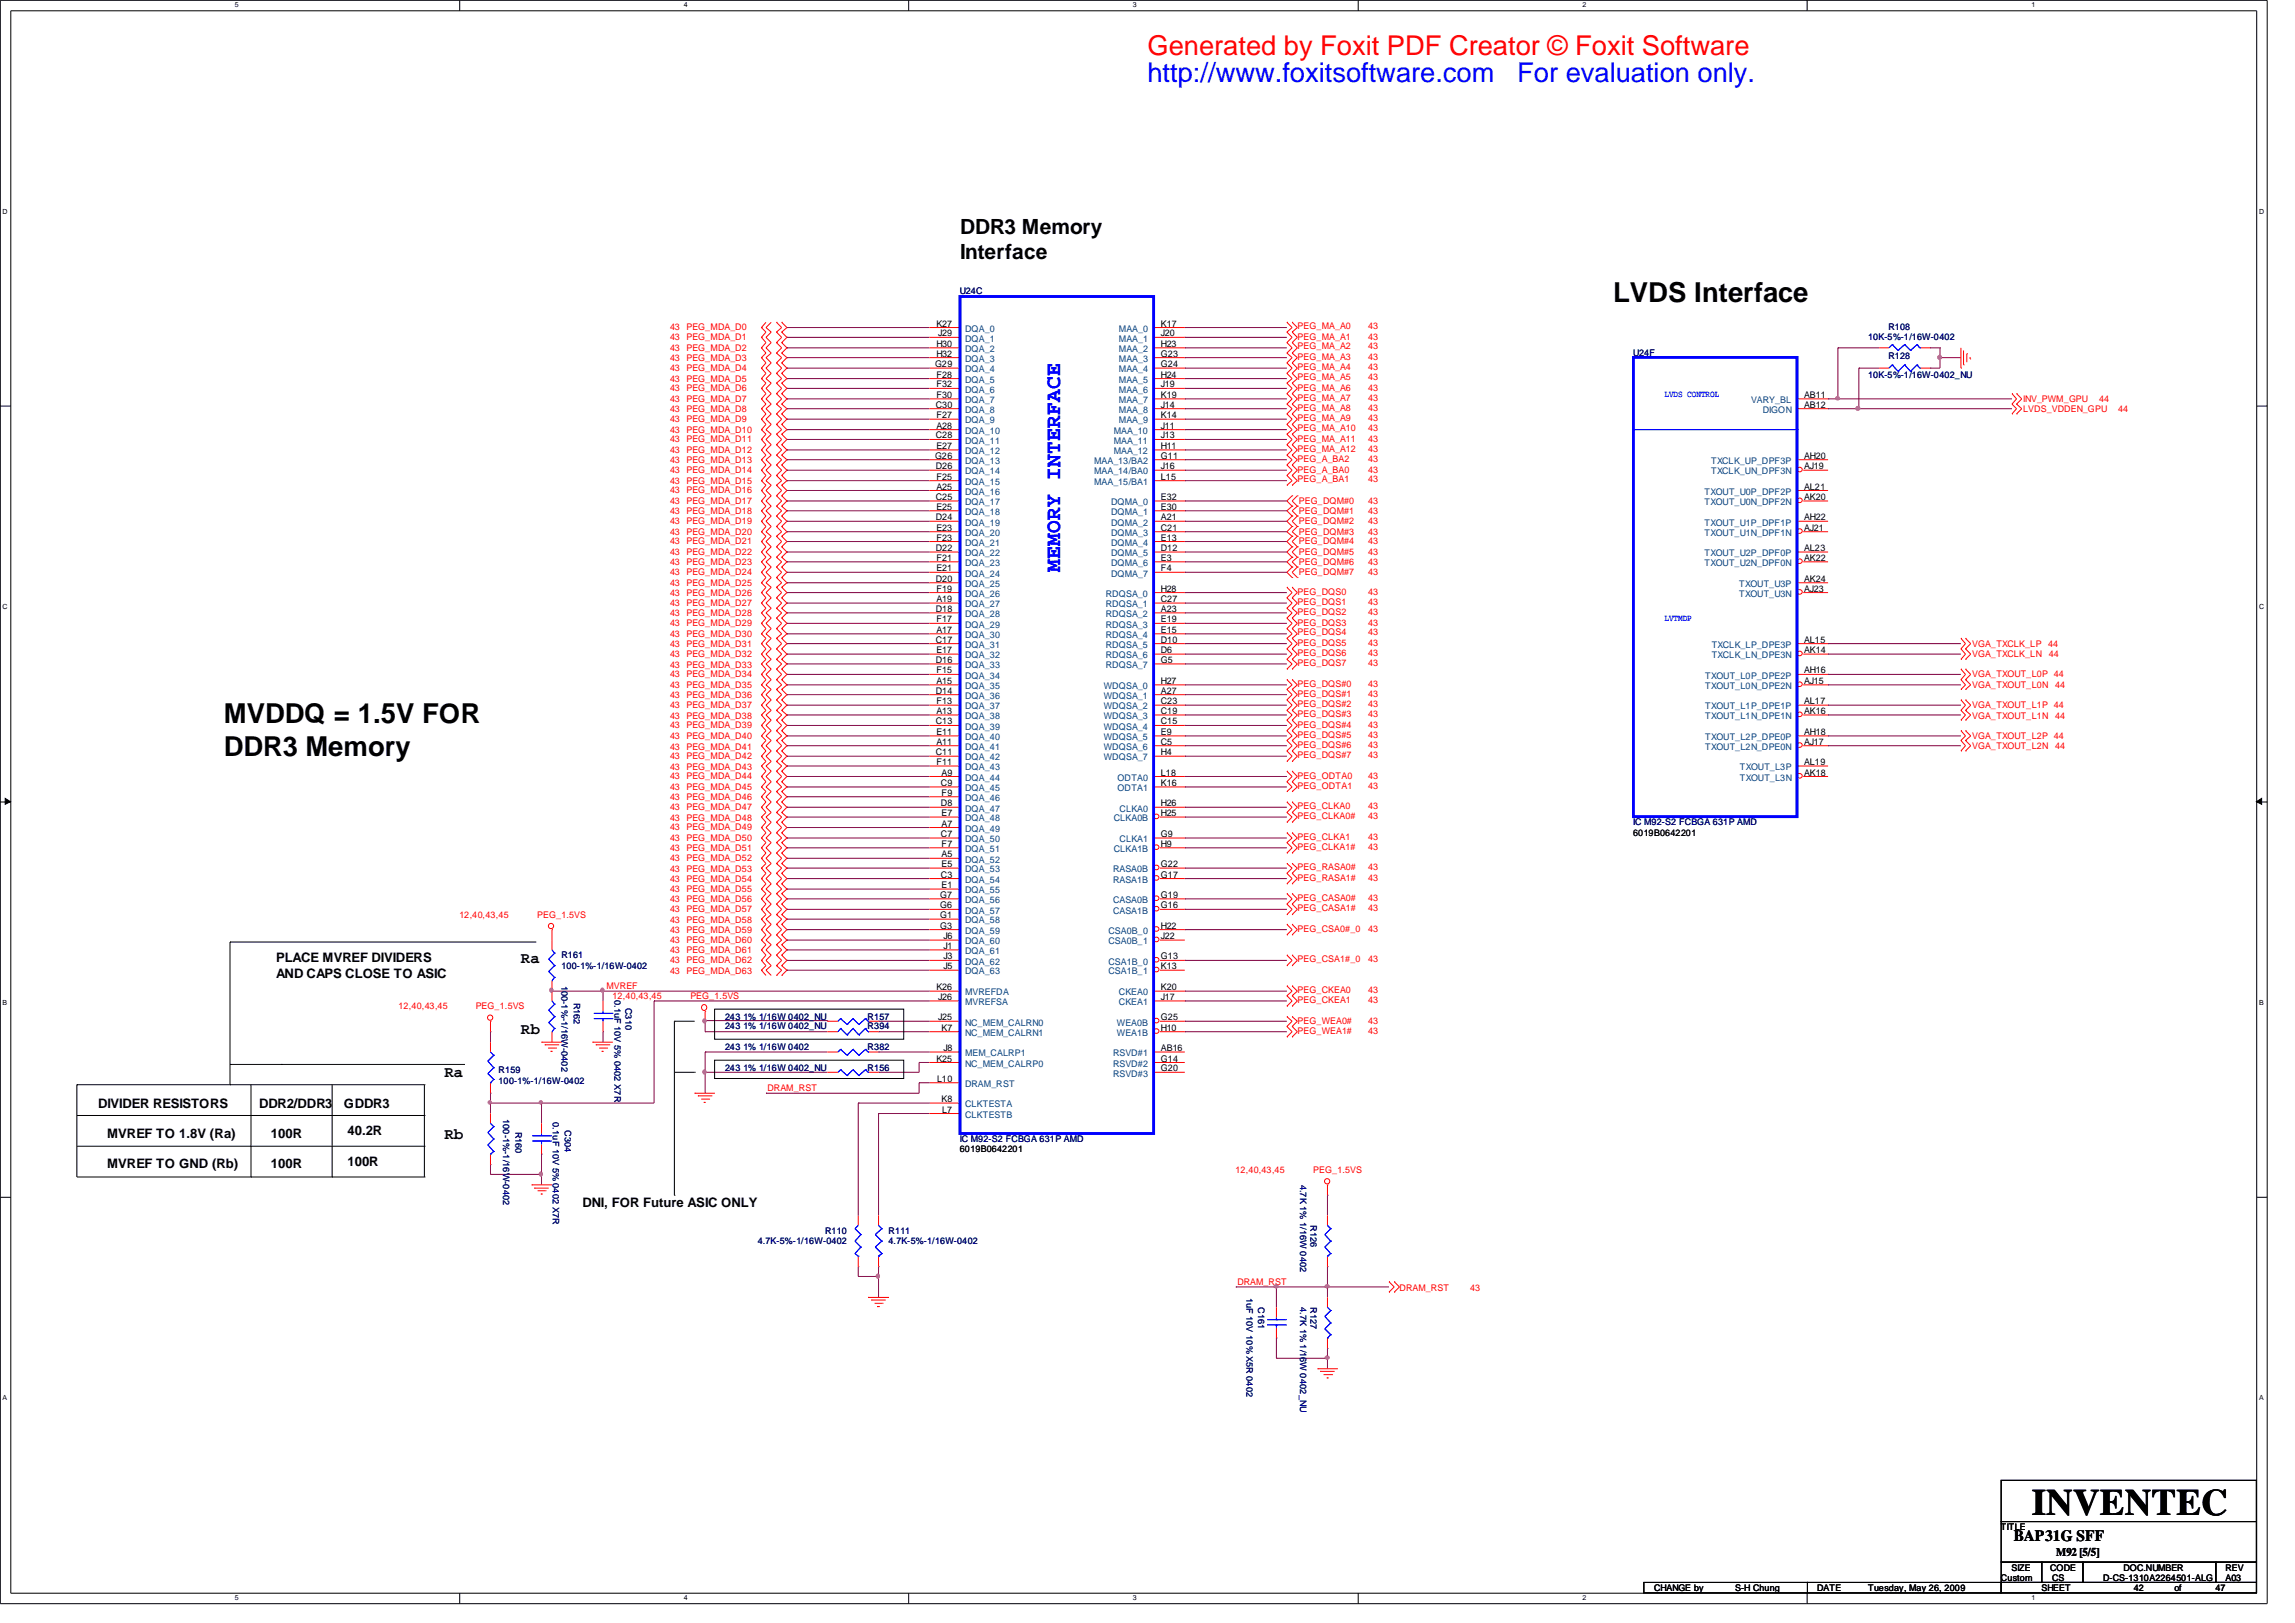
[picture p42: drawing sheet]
<svg xmlns="http://www.w3.org/2000/svg" width="297mm" height="210mm" viewBox="0 0 297 210" stroke-linecap="round" stroke-linejoin="round" font-family="sans-serif">
<defs><g id="words">
<text font-size="4.8" x="262.9" y="196">INVENTEC</text>
<g font-size="3.6">
<text x="208.7" y="39">LVDS Interface</text>
<text x="29" y="93.6">MVDDQ = 1.5V FOR</text>
<text x="29" y="97.8">DDR3 Memory</text>
</g>
<text font-size="3.5" fill="#f00" x="148.5" y="7.1">Generated by Foxit PDF Creator © Foxit Software</text>
<g font-size="3.5" fill="#00f">
<text x="148.5" y="10.6">http://www.foxitsoftware.com</text>
<text x="196.3" y="10.6">For evaluation only.</text>
</g>
<text font-size="2.8" fill="#00f" x="137.2" y="74" transform="rotate(-90 137.2 74)">MEMORY INTERFACE</text>
<g font-size="2.7">
<text x="124.2" y="30.3">DDR3 Memory</text>
<text x="124.2" y="33.5">Interface</text>
</g>
<g font-size="2">
<text x="67.4" y="124.5">Ra</text>
<text x="67.4" y="133.8">Rb</text>
<text x="57.5" y="139.4">Ra</text>
<text x="57.5" y="147.3">Rb</text>
<text x="260.5" y="199.4">BAP31G SFF</text>
</g>
<g font-size="1.7">
<text x="35.7" y="124.5">PLACE MVREF DIVIDERS</text>
<text x="35.7" y="126.6">AND CAPS CLOSE TO ASIC</text>
<text x="12.7" y="143.3">DIVIDER RESISTORS</text>
<text x="33.5" y="143.3">DDR2/DDR3</text>
<text x="44.5" y="143.3">GDDR3</text>
<text x="13.9" y="147.2">MVREF TO 1.8V (Ra)</text>
<text x="35.1" y="147.2">100R</text>
<text x="45" y="146.9">40.2R</text>
<text x="13.9" y="151.1">MVREF TO GND (Rb)</text>
<text x="35.1" y="151.1">100R</text>
<text x="45" y="150.9">100R</text>
<text x="75.4" y="156.2">DNI, FOR Future ASIC ONLY</text>
</g>
<text font-size="1.5" x="266" y="201.3">M92 [5/5]</text>
<g font-size="1.2" fill="#000080">
<text x="124.2" y="38.1">U24C</text>
<text x="211.3" y="46.1">U24F</text>
<text x="241.7" y="43.9">10K-5%-1/16W-0402</text>
<text x="244.3" y="42.8">R108</text>
<text x="244.3" y="46.4">R128</text>
<text x="241.7" y="48.9">10K-5%-1/16W-0402_NU</text>
<text x="211.3" y="106.8">IC M92-S2 FCBGA 631P AMD</text>
<text x="72.6" y="124">R161</text>
<text x="72.6" y="125.3">100-1%-1/16W-0402</text>
<text x="72.6" y="127.5" transform="rotate(90 72.6 127.5)">100-1%-1/16W-0402</text>
<text x="74.2" y="129.7" transform="rotate(90 74.2 129.7)">R162</text>
<text x="79.5" y="129.4" transform="rotate(90 79.5 129.4)">0.1uF 10V 5% 0402 X7R</text>
<text x="80.9" y="130.4" transform="rotate(90 80.9 130.4)">C310</text>
<text x="93.8" y="131.9">243 1% 1/16W 0402_NU</text>
<text x="112.3" y="131.9">R157</text>
<text x="93.8" y="135.9">243 1% 1/16W 0402</text>
<text x="93.8" y="133.2">243 1% 1/16W 0402_NU</text>
<text x="112.3" y="135.9">R382</text>
<text x="112.3" y="133.2">R394</text>
<text x="64.5" y="138.9">R159</text>
<text x="64.5" y="140.2">100-1%-1/16W-0402</text>
<text x="93.8" y="138.5">243 1% 1/16W 0402_NU</text>
<text x="112.3" y="138.5">R156</text>
<text x="65.1" y="144.8" transform="rotate(90 65.1 144.8)">100-1%-1/16W-0402</text>
<text x="66.7" y="146.4" transform="rotate(90 66.7 146.4)">R160</text>
<text x="71.5" y="145.2" transform="rotate(90 71.5 145.2)">0.1uF 10V 5% 0402 X7R</text>
<text x="73.1" y="146.2" transform="rotate(90 73.1 146.2)">C304</text>
<text x="124.2" y="147.7">IC M92-S2 FCBGA 631P AMD</text>
<text x="168.2" y="153.2" transform="rotate(90 168.2 153.2)">4.7K 1% 1/16W 0402</text>
<text x="98" y="161">4.7K-5%-1/16W-0402</text>
<text x="106.8" y="159.6">R110</text>
<text x="115" y="159.6">R111</text>
<text x="115" y="161">4.7K-5%-1/16W-0402</text>
<text x="169.6" y="158.5" transform="rotate(90 169.6 158.5)">R126</text>
<text x="161.3" y="167.9" transform="rotate(90 161.3 167.9)">1uF 10V 10% X5R 0402</text>
<text x="162.8" y="169.1" transform="rotate(90 162.8 169.1)">C161</text>
<text x="168.2" y="169.1" transform="rotate(90 168.2 169.1)">4.7K 1% 1/16W 0402_NU</text>
<text x="169.6" y="169.1" transform="rotate(90 169.6 169.1)">R127</text>
</g>
<g font-size="1.2" fill="#f00">
<text x="86.7" y="42.8">43</text>
<text x="86.7" y="44">43</text>
<text x="86.7" y="45.4">43</text>
<text x="86.7" y="46.7">43</text>
<text x="88.8" y="42.8">PEG_MDA_D0</text>
<text x="88.8" y="44">PEG_MDA_D1</text>
<text x="88.8" y="45.4">PEG_MDA_D2</text>
<text x="88.8" y="46.7">PEG_MDA_D3</text>
<text x="167.9" y="42.6">PEG_MA_A0</text>
<text x="167.9" y="43.9">PEG_MA_A1</text>
<text x="167.9" y="46.6">PEG_MA_A3</text>
<text x="167.9" y="45.2">PEG_MA_A2</text>
<text x="167.9" y="47.9">PEG_MA_A4</text>
<text x="177" y="42.6">43</text>
<text x="177" y="43.9">43</text>
<text x="177" y="46.6">43</text>
<text x="177" y="45.2">43</text>
<text x="177" y="47.9">43</text>
<text x="86.7" y="48">43</text>
<text x="86.7" y="49.4">43</text>
<text x="86.7" y="50.6">43</text>
<text x="86.7" y="52">43</text>
<text x="86.7" y="53.3">43</text>
<text x="88.8" y="48">PEG_MDA_D4</text>
<text x="88.8" y="49.4">PEG_MDA_D5</text>
<text x="88.8" y="50.6">PEG_MDA_D6</text>
<text x="88.8" y="52">PEG_MDA_D7</text>
<text x="88.8" y="53.3">PEG_MDA_D8</text>
<text x="167.9" y="49.2">PEG_MA_A5</text>
<text x="167.9" y="51.8">PEG_MA_A7</text>
<text x="167.9" y="50.5">PEG_MA_A6</text>
<text x="167.9" y="53.2">PEG_MA_A8</text>
<text x="177" y="49.2">43</text>
<text x="177" y="51.8">43</text>
<text x="177" y="50.5">43</text>
<text x="177" y="53.2">43</text>
<text x="261.8" y="52">INV_PWM_GPU</text>
<text x="261.8" y="53.3">LVDS_VDDEN_GPU</text>
<text x="271.6" y="52">44</text>
<text x="274" y="53.3">44</text>
<text x="86.7" y="54.6">43</text>
<text x="86.7" y="56">43</text>
<text x="86.7" y="57.2">43</text>
<text x="86.7" y="58.6">43</text>
<text x="86.7" y="59.9">43</text>
<text x="88.8" y="54.6">PEG_MDA_D9</text>
<text x="88.8" y="56">PEG_MDA_D10</text>
<text x="88.8" y="57.2">PEG_MDA_D11</text>
<text x="88.8" y="58.6">PEG_MDA_D12</text>
<text x="88.8" y="59.9">PEG_MDA_D13</text>
<text x="167.9" y="54.5">PEG_MA_A9</text>
<text x="167.9" y="57.1">PEG_MA_A11</text>
<text x="167.9" y="55.8">PEG_MA_A10</text>
<text x="167.9" y="58.4">PEG_MA_A12</text>
<text x="167.9" y="59.8">PEG_A_BA2</text>
<text x="177" y="54.5">43</text>
<text x="177" y="57.1">43</text>
<text x="177" y="55.8">43</text>
<text x="177" y="58.4">43</text>
<text x="177" y="59.8">43</text>
<text x="86.7" y="61.2">43</text>
<text x="86.7" y="62.6">43</text>
<text x="86.7" y="63.8">43</text>
<text x="86.7" y="65.2">43</text>
<text x="88.8" y="61.2">PEG_MDA_D14</text>
<text x="88.8" y="62.6">PEG_MDA_D15</text>
<text x="88.8" y="63.8">PEG_MDA_D16</text>
<text x="88.8" y="65.2">PEG_MDA_D17</text>
<text x="167.9" y="61.1">PEG_A_BA0</text>
<text x="167.9" y="62.4">PEG_A_BA1</text>
<text x="168" y="65.2">PEG_DQM#0</text>
<text x="177" y="65.2">43</text>
<text x="177" y="61.1">43</text>
<text x="177" y="62.4">43</text>
<text x="86.7" y="71.8">43</text>
<text x="86.7" y="66.5">43</text>
<text x="86.7" y="67.8">43</text>
<text x="86.7" y="69.2">43</text>
<text x="86.7" y="70.4">43</text>
<text x="88.8" y="71.8">PEG_MDA_D22</text>
<text x="88.8" y="66.5">PEG_MDA_D18</text>
<text x="88.8" y="67.8">PEG_MDA_D19</text>
<text x="88.8" y="69.2">PEG_MDA_D20</text>
<text x="88.8" y="70.4">PEG_MDA_D21</text>
<text x="168" y="66.5">PEG_DQM#1</text>
<text x="168" y="67.8">PEG_DQM#2</text>
<text x="168" y="69.2">PEG_DQM#3</text>
<text x="168" y="70.4">PEG_DQM#4</text>
<text x="168" y="71.8">PEG_DQM#5</text>
<text x="177" y="66.5">43</text>
<text x="177" y="67.8">43</text>
<text x="177" y="69.2">43</text>
<text x="177" y="70.4">43</text>
<text x="177" y="71.8">43</text>
<text x="86.7" y="73.2">43</text>
<text x="86.7" y="74.4">43</text>
<text x="86.7" y="75.8">43</text>
<text x="86.7" y="77">43</text>
<text x="88.8" y="73.2">PEG_MDA_D23</text>
<text x="88.8" y="74.4">PEG_MDA_D24</text>
<text x="88.8" y="75.8">PEG_MDA_D25</text>
<text x="88.8" y="77">PEG_MDA_D26</text>
<text x="167.9" y="77">PEG_DQS0</text>
<text x="168" y="73.2">PEG_DQM#6</text>
<text x="168" y="74.4">PEG_DQM#7</text>
<text x="177" y="73.2">43</text>
<text x="177" y="74.4">43</text>
<text x="177" y="77">43</text>
<text x="86.7" y="82.4">43</text>
<text x="86.7" y="83.7">43</text>
<text x="86.7" y="78.4">43</text>
<text x="86.7" y="79.8">43</text>
<text x="86.7" y="81">43</text>
<text x="88.8" y="82.4">PEG_MDA_D30</text>
<text x="88.8" y="83.7">PEG_MDA_D31</text>
<text x="88.8" y="78.4">PEG_MDA_D27</text>
<text x="88.8" y="79.8">PEG_MDA_D28</text>
<text x="88.8" y="81">PEG_MDA_D29</text>
<text x="167.9" y="82.2">PEG_DQS4</text>
<text x="167.9" y="83.6">PEG_DQS5</text>
<text x="167.9" y="79.6">PEG_DQS2</text>
<text x="167.9" y="78.2">PEG_DQS1</text>
<text x="167.9" y="80.9">PEG_DQS3</text>
<text x="177" y="82.2">43</text>
<text x="177" y="83.6">43</text>
<text x="177" y="79.6">43</text>
<text x="177" y="78.2">43</text>
<text x="177" y="80.9">43</text>
<text x="255.2" y="83.7">VGA_TXCLK_LP</text>
<text x="265" y="83.7">44</text>
<text x="86.7" y="85">43</text>
<text x="86.7" y="86.4">43</text>
<text x="86.7" y="87.6">43</text>
<text x="86.7" y="89">43</text>
<text x="88.8" y="85">PEG_MDA_D32</text>
<text x="88.8" y="86.4">PEG_MDA_D33</text>
<text x="88.8" y="87.6">PEG_MDA_D34</text>
<text x="88.8" y="89">PEG_MDA_D35</text>
<text x="167.9" y="84.8">PEG_DQS6</text>
<text x="167.9" y="86.2">PEG_DQS7</text>
<text x="167.9" y="88.8">PEG_DQS#0</text>
<text x="177" y="84.8">43</text>
<text x="177" y="86.2">43</text>
<text x="177" y="88.8">43</text>
<text x="255.2" y="85">VGA_TXCLK_LN</text>
<text x="255.2" y="89">VGA_TXOUT_L0N</text>
<text x="255.2" y="87.6">VGA_TXOUT_L0P 44</text>
<text x="265.1" y="85">44</text>
<text x="265.9" y="89">44</text>
<text x="86.7" y="93">43</text>
<text x="86.7" y="94.2">43</text>
<text x="86.7" y="90.3">43</text>
<text x="86.7" y="91.6">43</text>
<text x="86.7" y="95.6">43</text>
<text x="88.8" y="93">PEG_MDA_D38</text>
<text x="88.8" y="94.2">PEG_MDA_D39</text>
<text x="88.8" y="90.3">PEG_MDA_D36</text>
<text x="88.8" y="91.6">PEG_MDA_D37</text>
<text x="88.8" y="95.6">PEG_MDA_D40</text>
<text x="167.9" y="94.1">PEG_DQS#4</text>
<text x="167.9" y="95.4">PEG_DQS#5</text>
<text x="167.9" y="91.4">PEG_DQS#2</text>
<text x="167.9" y="90.2">PEG_DQS#1</text>
<text x="167.9" y="92.8">PEG_DQS#3</text>
<text x="177" y="94.1">43</text>
<text x="177" y="95.4">43</text>
<text x="177" y="91.4">43</text>
<text x="177" y="90.2">43</text>
<text x="177" y="92.8">43</text>
<text x="255.2" y="91.6">VGA_TXOUT_L1P 44</text>
<text x="255.2" y="95.6">VGA_TXOUT_L2P 44</text>
<text x="255.2" y="93">VGA_TXOUT_L1N</text>
<text x="265.9" y="93">44</text>
<text x="86.7" y="97">43</text>
<text x="86.7" y="98.2">43</text>
<text x="86.7" y="99.6">43</text>
<text x="86.7" y="100.8">43</text>
<text x="88.8" y="97">PEG_MDA_D41</text>
<text x="88.8" y="98.2">PEG_MDA_D42</text>
<text x="88.8" y="99.6">PEG_MDA_D43</text>
<text x="88.8" y="100.8">PEG_MDA_D44</text>
<text x="167.9" y="96.8">PEG_DQS#6</text>
<text x="167.9" y="98">PEG_DQS#7</text>
<text x="167.9" y="100.8">PEG_ODTA0</text>
<text x="177" y="96.8">43</text>
<text x="177" y="98">43</text>
<text x="177" y="100.8">43</text>
<text x="255.2" y="96.9">VGA_TXOUT_L2N</text>
<text x="265.9" y="96.9">44</text>
<text x="86.7" y="103.5">43</text>
<text x="86.7" y="104.8">43</text>
<text x="86.7" y="102.2">43</text>
<text x="86.7" y="106.2">43</text>
<text x="86.7" y="107.4">43</text>
<text x="88.8" y="103.5">PEG_MDA_D46</text>
<text x="88.8" y="104.8">PEG_MDA_D47</text>
<text x="88.8" y="102.2">PEG_MDA_D45</text>
<text x="88.8" y="106.2">PEG_MDA_D48</text>
<text x="88.8" y="107.4">PEG_MDA_D49</text>
<text x="167.9" y="102">PEG_ODTA1</text>
<text x="167.9" y="104.6">PEG_CLKA0</text>
<text x="167.9" y="106">PEG_CLKA0#</text>
<text x="177" y="102">43</text>
<text x="177" y="104.6">43</text>
<text x="177" y="106">43</text>
<text x="86.7" y="108.8">43</text>
<text x="86.7" y="110.1">43</text>
<text x="86.7" y="111.4">43</text>
<text x="86.7" y="112.8">43</text>
<text x="88.8" y="108.8">PEG_MDA_D50</text>
<text x="88.8" y="110.1">PEG_MDA_D51</text>
<text x="88.8" y="111.4">PEG_MDA_D52</text>
<text x="88.8" y="112.8">PEG_MDA_D53</text>
<text x="167.9" y="108.6">PEG_CLKA1</text>
<text x="167.9" y="110">PEG_CLKA1#</text>
<text x="167.9" y="112.6">PEG_RASA0#</text>
<text x="167.9" y="114">PEG_RASA1#</text>
<text x="177" y="108.6">43</text>
<text x="177" y="110">43</text>
<text x="177" y="112.6">43</text>
<text x="177" y="114">43</text>
<text x="59.4" y="118.7">12,40,43,45</text>
<text x="69.5" y="118.7">PEG_1.5VS</text>
<text x="86.7" y="114">43</text>
<text x="86.7" y="115.4">43</text>
<text x="86.7" y="119.4">43</text>
<text x="86.7" y="118">43</text>
<text x="86.7" y="116.7">43</text>
<text x="88.8" y="114">PEG_MDA_D54</text>
<text x="88.8" y="115.4">PEG_MDA_D55</text>
<text x="88.8" y="119.4">PEG_MDA_D58</text>
<text x="88.8" y="118">PEG_MDA_D57</text>
<text x="88.8" y="116.7">PEG_MDA_D56</text>
<text x="167.9" y="116.6">PEG_CASA0#</text>
<text x="167.9" y="117.9">PEG_CASA1#</text>
<text x="177" y="116.6">43</text>
<text x="177" y="117.9">43</text>
<text x="86.7" y="124.6">43</text>
<text x="86.7" y="126">43</text>
<text x="86.7" y="120.7">43</text>
<text x="86.7" y="122">43</text>
<text x="86.7" y="123.3">43</text>
<text x="88.8" y="124.6">PEG_MDA_D62</text>
<text x="88.8" y="126">PEG_MDA_D63</text>
<text x="88.8" y="120.7">PEG_MDA_D59</text>
<text x="88.8" y="122">PEG_MDA_D60</text>
<text x="88.8" y="123.3">PEG_MDA_D61</text>
<text x="167.9" y="120.6">PEG_CSA0#_0</text>
<text x="167.9" y="124.5">PEG_CSA1#_0</text>
<text x="177" y="120.6">43</text>
<text x="177" y="124.5">43</text>
<text x="51.6" y="130.6">12,40,43,45</text>
<text x="61.5" y="130.6">PEG_1.5VS</text>
<text x="78.5" y="127.9">MVREF</text>
<text x="79.2" y="129.3">12,40,43,45</text>
<text x="89.3" y="129.3">PEG_1.5VS</text>
<text x="167.9" y="128.4">PEG_CKEA0</text>
<text x="167.9" y="129.8">PEG_CKEA1</text>
<text x="177" y="128.4">43</text>
<text x="177" y="129.8">43</text>
<text x="167.9" y="132.4">PEG_WEA0#</text>
<text x="167.9" y="133.8">PEG_WEA1#</text>
<text x="177" y="132.4">43</text>
<text x="177" y="133.8">43</text>
<text x="99.3" y="141.1">DRAM_RST</text>
<text x="159.8" y="151.7">12,40,43,45</text>
<text x="169.9" y="151.7">PEG_1.5VS</text>
<text x="160.1" y="166.2">DRAM_RST</text>
<text x="181.1" y="167">DRAM_RST</text>
<text x="190.2" y="167">43</text>
</g>
<g font-size="1.2">
<text x="121" y="47.5">G29</text>
<text x="121.1" y="42.2">K27</text>
<text x="121.1" y="44.9">H30</text>
<text x="121.1" y="46.1">H32</text>
<text x="121.4" y="43.5">J29</text>
<text x="150.2" y="42.2">K17</text>
<text x="150.2" y="43.5">J20</text>
<text x="150.2" y="44.9">H23</text>
<text x="150.2" y="46.1">G23</text>
<text x="150.2" y="47.5">G24</text>
<text x="121.1" y="52.7">C30</text>
<text x="121.1" y="48.9">F28</text>
<text x="121.1" y="50.1">F32</text>
<text x="121.1" y="51.5">F30</text>
<text x="150.2" y="48.9">H24</text>
<text x="150.2" y="50.1">J19</text>
<text x="150.2" y="51.5">K19</text>
<text x="150.2" y="52.7">J14</text>
<text x="233.4" y="52.7">AB12</text>
<text x="233.4" y="51.5">AB11</text>
<text x="121" y="59.4">G26</text>
<text x="121.1" y="56.7">C28</text>
<text x="121.1" y="55.5">A28</text>
<text x="121.1" y="58.1">E27</text>
<text x="121.1" y="54.1">F27</text>
<text x="150.2" y="55.5">J11</text>
<text x="150.2" y="56.7">J13</text>
<text x="150.2" y="58.1">H11</text>
<text x="150.2" y="59.4">G11</text>
<text x="150.2" y="54.1">K14</text>
<text x="233.4" y="59.4">AH20</text>
<text x="121.1" y="60.7">D26</text>
<text x="121.1" y="64.7">C25</text>
<text x="121.1" y="62.1">F25</text>
<text x="121.1" y="63.3">A25</text>
<text x="121.1" y="66">E25</text>
<text x="150.2" y="64.7">E32</text>
<text x="150.2" y="66">E30</text>
<text x="150.2" y="60.7">J16</text>
<text x="150.2" y="62.1">L15</text>
<text x="233.4" y="64.7">AK20</text>
<text x="233.4" y="63.3">AL21</text>
<text x="233.4" y="60.7">AJ19</text>
<text x="121.1" y="67.3">D24</text>
<text x="121.1" y="71.3">D22</text>
<text x="121.1" y="68.7">E23</text>
<text x="121.1" y="69.9">F23</text>
<text x="150.2" y="67.3">A21</text>
<text x="150.2" y="68.7">C21</text>
<text x="150.2" y="69.9">E13</text>
<text x="150.2" y="71.3">D12</text>
<text x="233.4" y="68.7">AJ21</text>
<text x="233.4" y="67.3">AH22</text>
<text x="233.4" y="71.3">AL23</text>
<text x="121.1" y="75.3">D20</text>
<text x="121.1" y="72.6">F21</text>
<text x="121.1" y="73.9">E21</text>
<text x="121.1" y="76.5">F19</text>
<text x="121.1" y="77.9">A19</text>
<text x="150.2" y="72.6">E3</text>
<text x="150.2" y="73.9">F4</text>
<text x="150.2" y="76.5">H28</text>
<text x="150.2" y="77.9">C27</text>
<text x="233.4" y="72.6">AK22</text>
<text x="233.4" y="76.5">AJ23</text>
<text x="233.4" y="75.3">AK24</text>
<text x="121.1" y="79.2">D18</text>
<text x="121.1" y="83.1">C17</text>
<text x="121.1" y="80.5">F17</text>
<text x="121.1" y="81.9">A17</text>
<text x="150.2" y="79.2">A23</text>
<text x="150.2" y="80.5">E19</text>
<text x="150.2" y="81.9">E15</text>
<text x="150.2" y="83.1">D10</text>
<text x="233.4" y="83.1">AL15</text>
<text x="121.1" y="85.8">D16</text>
<text x="121.1" y="89.7">D14</text>
<text x="121.1" y="84.5">E17</text>
<text x="121.1" y="87.1">F15</text>
<text x="121.1" y="88.5">A15</text>
<text x="150.2" y="84.5">D6</text>
<text x="150.2" y="85.8">G5</text>
<text x="150.2" y="88.5">H27</text>
<text x="150.2" y="89.7">A27</text>
<text x="233.4" y="88.5">AJ15</text>
<text x="233.4" y="87.1">AH16</text>
<text x="233.4" y="84.5">AK14</text>
<text x="121.1" y="93.7">C13</text>
<text x="121.1" y="91.1">F13</text>
<text x="121.1" y="92.4">A13</text>
<text x="121.1" y="95.1">E11</text>
<text x="150.2" y="91.1">C23</text>
<text x="150.2" y="92.4">C19</text>
<text x="150.2" y="93.7">C15</text>
<text x="150.2" y="95.1">E9</text>
<text x="233.4" y="92.4">AK16</text>
<text x="233.4" y="91.1">AL17</text>
<text x="233.4" y="95.1">AH18</text>
<text x="121.1" y="97.7">C11</text>
<text x="121.1" y="96.4">A11</text>
<text x="121.1" y="99">F11</text>
<text x="121.7" y="101.7">C9</text>
<text x="121.8" y="100.3">A9</text>
<text x="150.2" y="100.3">L18</text>
<text x="150.2" y="101.7">K16</text>
<text x="150.2" y="96.4">C5</text>
<text x="150.2" y="97.7">H4</text>
<text x="233.4" y="96.4">AJ17</text>
<text x="233.4" y="100.3">AK18</text>
<text x="233.4" y="99">AL19</text>
<text x="121.7" y="104.3">D8</text>
<text x="121.8" y="103">F9</text>
<text x="121.8" y="105.6">E7</text>
<text x="121.8" y="106.9">A7</text>
<text x="150.2" y="104.3">H26</text>
<text x="150.2" y="105.6">H25</text>
<text x="121.7" y="108.3">C7</text>
<text x="121.7" y="113.5">C3</text>
<text x="121.8" y="109.6">F7</text>
<text x="121.8" y="110.9">A5</text>
<text x="121.8" y="112.2">E5</text>
<text x="150.2" y="108.3">G9</text>
<text x="150.2" y="109.6">H9</text>
<text x="150.2" y="112.2">G22</text>
<text x="150.2" y="113.5">G17</text>
<text x="211.3" y="108.1">6019B0642201</text>
<text x="121.7" y="116.2">G7</text>
<text x="121.7" y="117.5">G6</text>
<text x="121.7" y="118.8">G1</text>
<text x="121.8" y="114.9">E1</text>
<text x="150.2" y="116.2">G19</text>
<text x="150.2" y="117.5">G16</text>
<text x="121.7" y="120.1">G3</text>
<text x="122.1" y="121.5">J6</text>
<text x="122.1" y="122.8">J1</text>
<text x="122.1" y="124.1">J3</text>
<text x="122.1" y="125.4">J5</text>
<text x="150.2" y="120.1">H22</text>
<text x="150.2" y="121.5">J22</text>
<text x="150.2" y="124.1">G13</text>
<text x="150.2" y="125.4">K13</text>
<text x="121.1" y="128.1">K26</text>
<text x="121.4" y="129.4">J26</text>
<text x="121.4" y="132">J25</text>
<text x="150.2" y="128.1">K20</text>
<text x="150.2" y="129.4">J17</text>
<text x="150.2" y="132">G25</text>
<text x="121.1" y="137.3">K25</text>
<text x="121.8" y="133.4">K7</text>
<text x="122.1" y="136">J8</text>
<text x="150.2" y="136">AB16</text>
<text x="150.2" y="137.3">G14</text>
<text x="150.2" y="133.4">H10</text>
<text x="121.2" y="140">L10</text>
<text x="121.8" y="142.6">K8</text>
<text x="121.9" y="143.9">L7</text>
<text x="150.2" y="138.6">G20</text>
<text x="124.2" y="149.1">6019B0642201</text>
<text x="258.9" y="198">TITLE</text>
<text x="260.2" y="203.2">SIZE</text>
<text x="265.2" y="203.2">CODE</text>
<text x="274.7" y="203.2">DOC.NUMBER</text>
<text x="287.9" y="203.2">REV</text>
<text x="214" y="205.8">CHANGE by</text>
<text x="224.5" y="205.8">S-H Chung</text>
<text x="235.1" y="205.8">DATE</text>
<text x="241.7" y="205.8">Tuesday, May 26, 2009</text>
<text x="258.9" y="204.6">Custom</text>
<text x="264.1" y="205.8">SHEET</text>
<text x="265.5" y="204.6">CS</text>
<text x="272.1" y="204.6">D-CS-1310A2264501-ALG</text>
<text x="276.1" y="205.8">42</text>
<text x="281.3" y="205.8">of</text>
<text x="286.7" y="205.8">47</text>
<text x="287.9" y="204.6">A03</text>
</g>
<g font-size="1.2" fill="#004080">
<text x="124.9" y="42.9">DQA_0</text>
<text x="124.9" y="44.2">DQA_1</text>
<text x="124.9" y="45.6">DQA_2</text>
<text x="124.9" y="46.8">DQA_3</text>
<text x="144.8" y="42.9">MAA_0</text>
<text x="144.8" y="44.2">MAA_1</text>
<text x="144.8" y="45.6">MAA_2</text>
<text x="144.8" y="46.8">MAA_3</text>
<text x="124.9" y="48.2">DQA_4</text>
<text x="124.9" y="49.5">DQA_5</text>
<text x="124.9" y="50.8">DQA_6</text>
<text x="124.9" y="52.2">DQA_7</text>
<text x="124.9" y="53.4">DQA_8</text>
<text x="144.8" y="48.2">MAA_4</text>
<text x="144.8" y="49.5">MAA_5</text>
<text x="144.8" y="50.8">MAA_6</text>
<text x="144.8" y="52.2">MAA_7</text>
<text x="144.8" y="53.4">MAA_8</text>
<text x="226.5" y="52.2">VARY_BL</text>
<text x="228.1" y="53.4">DIGON</text>
<text x="124.9" y="56.1">DQA_10</text>
<text x="124.9" y="57.4">DQA_11</text>
<text x="124.9" y="58.8">DQA_12</text>
<text x="124.9" y="54.8">DQA_9</text>
<text x="144.1" y="56.1">MAA_10</text>
<text x="144.1" y="57.4">MAA_11</text>
<text x="144.1" y="58.8">MAA_12</text>
<text x="144.8" y="54.8">MAA_9</text>
<text x="124.9" y="60">DQA_13</text>
<text x="124.9" y="61.4">DQA_14</text>
<text x="124.9" y="62.7">DQA_15</text>
<text x="124.9" y="64">DQA_16</text>
<text x="124.9" y="65.4">DQA_17</text>
<text x="141.5" y="60">MAA_13/BA2</text>
<text x="141.5" y="61.4">MAA_14/BA0</text>
<text x="141.5" y="62.7">MAA_15/BA1</text>
<text x="143.8" y="65.4">DQMA_0</text>
<text x="220.5" y="65.4">TXOUT_U0N_DPF2N</text>
<text x="220.5" y="64">TXOUT_U0P_DPF2P</text>
<text x="221.4" y="61.4">TXCLK_UN_DPF3N</text>
<text x="221.4" y="60">TXCLK_UP_DPF3P</text>
<text x="124.9" y="66.6">DQA_18</text>
<text x="124.9" y="68">DQA_19</text>
<text x="124.9" y="69.3">DQA_20</text>
<text x="124.9" y="70.6">DQA_21</text>
<text x="124.9" y="72">DQA_22</text>
<text x="143.8" y="66.6">DQMA_1</text>
<text x="143.8" y="68">DQMA_2</text>
<text x="143.8" y="69.3">DQMA_3</text>
<text x="143.8" y="70.6">DQMA_4</text>
<text x="143.8" y="72">DQMA_5</text>
<text x="220.5" y="69.3">TXOUT_U1N_DPF1N</text>
<text x="220.5" y="68">TXOUT_U1P_DPF1P</text>
<text x="220.5" y="72">TXOUT_U2P_DPF0P</text>
<text x="124.9" y="73.2">DQA_23</text>
<text x="124.9" y="74.6">DQA_24</text>
<text x="124.9" y="75.9">DQA_25</text>
<text x="124.9" y="77.2">DQA_26</text>
<text x="143.1" y="77.2">RDQSA_0</text>
<text x="143.8" y="73.2">DQMA_6</text>
<text x="143.8" y="74.6">DQMA_7</text>
<text x="220.5" y="73.2">TXOUT_U2N_DPF0N</text>
<text x="225" y="77.2">TXOUT_U3N</text>
<text x="225" y="75.9">TXOUT_U3P</text>
<text x="124.9" y="78.6">DQA_27</text>
<text x="124.9" y="79.8">DQA_28</text>
<text x="124.9" y="81.2">DQA_29</text>
<text x="124.9" y="82.6">DQA_30</text>
<text x="124.9" y="83.8">DQA_31</text>
<text x="143.1" y="78.6">RDQSA_1</text>
<text x="143.1" y="79.8">RDQSA_2</text>
<text x="143.1" y="81.2">RDQSA_3</text>
<text x="143.1" y="82.6">RDQSA_4</text>
<text x="143.1" y="83.8">RDQSA_5</text>
<text x="221.5" y="83.8">TXCLK_LP_DPE3P</text>
<text x="124.9" y="85.2">DQA_32</text>
<text x="124.9" y="86.4">DQA_33</text>
<text x="124.9" y="87.8">DQA_34</text>
<text x="124.9" y="89.2">DQA_35</text>
<text x="142.8" y="89.2">WDQSA_0</text>
<text x="143.1" y="85.2">RDQSA_6</text>
<text x="143.1" y="86.4">RDQSA_7</text>
<text x="220.6" y="89.2">TXOUT_L0N_DPE2N</text>
<text x="220.6" y="87.8">TXOUT_L0P_DPE2P</text>
<text x="221.5" y="85.2">TXCLK_LN_DPE3N</text>
<text x="124.9" y="90.4">DQA_36</text>
<text x="124.9" y="91.8">DQA_37</text>
<text x="124.9" y="93">DQA_38</text>
<text x="124.9" y="94.4">DQA_39</text>
<text x="124.9" y="95.8">DQA_40</text>
<text x="142.8" y="90.4">WDQSA_1</text>
<text x="142.8" y="91.8">WDQSA_2</text>
<text x="142.8" y="93">WDQSA_3</text>
<text x="142.8" y="94.4">WDQSA_4</text>
<text x="142.8" y="95.8">WDQSA_5</text>
<text x="220.6" y="93">TXOUT_L1N_DPE1N</text>
<text x="220.6" y="91.8">TXOUT_L1P_DPE1P</text>
<text x="220.6" y="95.8">TXOUT_L2P_DPE0P</text>
<text x="124.9" y="97">DQA_41</text>
<text x="124.9" y="98.4">DQA_42</text>
<text x="124.9" y="99.7">DQA_43</text>
<text x="124.9" y="101">DQA_44</text>
<text x="142.8" y="97">WDQSA_6</text>
<text x="142.8" y="98.4">WDQSA_7</text>
<text x="144.6" y="101">ODTA0</text>
<text x="220.6" y="97">TXOUT_L2N_DPE0N</text>
<text x="225.1" y="101">TXOUT_L3N</text>
<text x="225.1" y="99.7">TXOUT_L3P</text>
<text x="124.9" y="102.4">DQA_45</text>
<text x="124.9" y="103.6">DQA_46</text>
<text x="124.9" y="105">DQA_47</text>
<text x="124.9" y="106.3">DQA_48</text>
<text x="124.9" y="107.6">DQA_49</text>
<text x="144.1" y="106.3">CLKA0B</text>
<text x="144.6" y="102.4">ODTA1</text>
<text x="144.9" y="105">CLKA0</text>
<text x="124.9" y="109">DQA_50</text>
<text x="124.9" y="110.2">DQA_51</text>
<text x="124.9" y="111.6">DQA_52</text>
<text x="124.9" y="112.9">DQA_53</text>
<text x="144" y="112.9">RASA0B</text>
<text x="144.1" y="110.2">CLKA1B</text>
<text x="144.9" y="109">CLKA1</text>
<text x="124.9" y="114.2">DQA_54</text>
<text x="124.9" y="115.6">DQA_55</text>
<text x="124.9" y="116.8">DQA_56</text>
<text x="124.9" y="118.2">DQA_57</text>
<text x="124.9" y="119.5">DQA_58</text>
<text x="144" y="116.8">CASA0B</text>
<text x="144" y="118.2">CASA1B</text>
<text x="144" y="114.2">RASA1B</text>
<text x="124.9" y="120.8">DQA_59</text>
<text x="124.9" y="122.2">DQA_60</text>
<text x="124.9" y="123.4">DQA_61</text>
<text x="124.9" y="124.8">DQA_62</text>
<text x="143.4" y="120.8">CSA0B_0</text>
<text x="143.4" y="122.2">CSA0B_1</text>
<text x="143.4" y="124.8">CSA1B_0</text>
<text x="124.9" y="126.1">DQA_63</text>
<text x="124.9" y="128.8">MVREFDA</text>
<text x="124.9" y="130">MVREFSA</text>
<text x="143.4" y="126.1">CSA1B_1</text>
<text x="144.8" y="128.8">CKEA0</text>
<text x="144.8" y="130">CKEA1</text>
<text x="124.9" y="136.7">MEM_CALRP1</text>
<text x="124.9" y="132.7">NC_MEM_CALRN0</text>
<text x="124.9" y="134">NC_MEM_CALRN1</text>
<text x="144" y="136.7">RSVD#1</text>
<text x="144.5" y="132.7">WEA0B</text>
<text x="144.5" y="134">WEA1B</text>
<text x="124.9" y="138">NC_MEM_CALRP0</text>
<text x="124.9" y="140.6">DRAM_RST</text>
<text x="124.9" y="143.3">CLKTESTA</text>
<text x="144" y="138">RSVD#2</text>
<text x="144" y="139.3">RSVD#3</text>
<text x="124.9" y="144.6">CLKTESTB</text>
</g>
<g font-size="1.2" fill="#00f">
<text x="215.3" y="51.3">LVDS CONTROL</text>
<text x="215.3" y="80.3">LVTMDP</text>
</g>
<g font-size=".9">
<text x="30.4" y=".9">5</text>
<text x="88.5" y=".9">4</text>
<text x="146.6" y=".9">3</text>
<text x="204.7" y=".9">2</text>
<text x="262.8" y=".9">1</text>
<text x=".3" y="27.7">D</text>
<text x="292.3" y="27.7">D</text>
<text x=".3" y="78.8">C</text>
<text x="292.3" y="78.8">C</text>
<text x=".3" y="130">B</text>
<text x="292.3" y="130">B</text>
<text x=".3" y="181.2">A</text>
<text x="292.3" y="181.2">A</text>
<text x="30.4" y="207">5</text>
<text x="88.5" y="207">4</text>
<text x="146.6" y="207">3</text>
<text x="204.7" y="207">2</text>
<text x="262.8" y="207">1</text>
</g>
</g></defs>
<path d="M0 0h293.3v207.5h-293.3zM1.4 1.4h290.6v204.7h-290.6z" fill="none" stroke="#000" stroke-width=".13"/>
<g fill="#fff">
<path d="M30.4 .2h.4v1h-.4z"/>
<path d="M30.4 206.2h.4v1.1h-.4z"/>
</g>
<path d="M59.5 0v1.4M59.5 206.1v1.4" fill="none" stroke="#000" stroke-width=".13"/>
<g fill="#fff">
<path d="M88.5 .2h.4v1h-.4z"/>
<path d="M88.5 206.2h.4v1.1h-.4z"/>
</g>
<path d="M117.6 0v1.4M117.6 206.1v1.4" fill="none" stroke="#000" stroke-width=".13"/>
<g fill="#fff">
<path d="M146.6 .2h.4v1h-.4z"/>
<path d="M146.6 206.2h.4v1.1h-.4z"/>
</g>
<path d="M175.7 0v1.4M175.7 206.1v1.4" fill="none" stroke="#000" stroke-width=".13"/>
<g fill="#fff">
<path d="M204.7 .2h.4v1h-.4z"/>
<path d="M204.7 206.2h.4v1.1h-.4z"/>
</g>
<path d="M233.8 0v1.4M233.8 206.1v1.4" fill="none" stroke="#000" stroke-width=".13"/>
<g fill="#fff">
<path d="M262.8 .2h.4v1h-.4z"/>
<path d="M262.8 206.2h.4v1.1h-.4z"/>
<path d="M.3 26.9h.6v1h-.6z"/>
<path d="M292.3 26.9h.6v1h-.6z"/>
<path d="M.3 78.1h.6v1h-.6z"/>
<path d="M292.3 78.1h.6v1h-.6z"/>
</g>
<path d="M0 52.5h1.4M292 52.5h1.3" fill="none" stroke="#000" stroke-width=".13"/>
<g fill="#fff">
<path d="M.3 129.3h.5v1h-.5z"/>
<path d="M292.3 129.3h.5v1h-.5z"/>
</g>
<path d="M0 103.8h1.4M292 103.8h1.3" fill="none" stroke="#000" stroke-width=".13"/>
<path d="M.7 103.3l.7 .4-.7 .4zM291.9 103.7l.7-.4v.8z" fill="#000" stroke="#000" stroke-width=".13"/>
<g fill="#fff">
<path d="M.3 180.4h.6v1h-.6z"/>
<path d="M292.3 180.4h.6v1h-.6z"/>
</g>
<g fill="none" stroke="#000" stroke-width=".13">
<path d="M29.8 121.9h.1M29.8 137.7h.1M29.8 121.9h39.6M29.8 121.9v18.4M29.8 137.7h30.4M36.4 137.7h.1M87.2 132.1h.1M87.2 132.1h2.7M87.2 132.1v22.5M87.2 138.7h2.7M89.9 138.7h.1M92.5 137.2h24.4v2.3h-24.4z"/>
<path d="M92.5 130.6h24.4v3.9h-24.4zM0 154.9h1.4M9.9 140.3h.1M9.9 140.3v12h45M9.9 140.3h45M9.9 144.3h45M9.9 148.3h45M29.8 140.3h.1M32.5 152.3h.1M32.5 140.3v12M43 152.3h.1M43 140.3v12"/>
<path d="M54.9 152.3h.1M54.9 140.3h.1M54.9 144.3h.1M54.9 148.3h.1M54.9 140.3v12M87.2 154.6h.1M292 154.9h1.3M258.9 191.5h33v5.4h-33zM258.9 196.9h33v5.2h-33zM212.7 204.7h21.1v1.4h-21.1zM233.8 204.7h25.1v1.4h-25.1zM258.9 202.1h5.3v2.6h-5.3z"/>
<path d="M258.9 204.7h33v1.4h-33zM264.2 202.1h5.3v2.6h-5.3zM269.5 202.1h17.2v2.6h-17.2zM286.7 202.1h5.2v2.6h-5.2z"/>
</g>
<g fill="none" stroke="#800040" stroke-width=".13">
<path d="M101.8 42.4h.1M101.8 43.6h.1M101.8 45h.1M101.8 46.3h.1M101.8 47.6h.1M101.8 49h.1M101.8 50.2h.1M101.8 51.6h.1M101.8 52.9h.1M101.8 54.2h.1M101.8 55.6h.1M101.8 56.9h.1"/>
<path d="M101.8 58.2h.1M101.8 59.5h.1M101.8 42.4h18.5M101.8 43.6h18.5M101.8 45h18.5M101.8 46.3h18.5M101.8 47.6h18.5M101.8 49h18.5M101.8 50.2h18.5M101.8 51.6h18.5M101.8 52.9h18.5M101.8 54.2h18.5"/>
<path d="M101.8 55.6h18.5M101.8 56.9h18.5M101.8 58.2h18.5M101.8 59.5h18.5M153.3 42.4h.1M153.3 43.6h.1M153.3 46.3h.1M153.3 45h.1M153.3 49h.1M153.3 47.6h.1M153.3 51.6h.1M153.3 50.2h.1"/>
<path d="M153.3 54.2h.1M153.3 52.9h.1M153.3 56.9h.1M153.3 55.6h.1M153.3 58.2h.1M153.3 59.5h.1M153.3 42.4h13.2M153.3 43.6h13.2M153.3 45h13.2M153.3 46.3h13.2M153.3 47.6h13.2M153.3 49h13.2"/>
<path d="M153.3 50.2h13.2M153.3 51.6h13.2M153.3 52.9h13.2M153.3 54.2h13.2M153.3 55.6h13.2M153.3 56.9h13.2M153.3 58.2h13.2M153.3 59.5h13.2M236.5 51.6h.1M236.5 52.9h.1M236.5 51.6h23.8M236.5 52.9h23.8"/>
<path d="M237.8 45h.1M237.8 51.6h.1M237.8 45h5.3M237.8 45v6.6M240.5 52.9h.1M240.5 47.6h.1M240.5 47.6h2.6M240.5 47.6v5.3M249.7 47.6h.1M249.7 45h.1M249.7 45h1.3M251 46.3h.1"/>
<path d="M251 45h.1M251 46.3h2.7M251 45v2.6h-1.3M101.8 60.8h.1M101.8 62.2h.1M101.8 63.5h.1M101.8 71.4h.1M101.8 72.7h.1M101.8 64.8h.1M101.8 66.1h.1M101.8 67.4h.1M101.8 68.8h.1"/>
<path d="M101.8 70.1h.1M101.8 74h.1M101.8 75.4h.1M101.8 76.7h.1M101.8 78h.1M101.8 79.3h.1M101.8 60.8h18.5M101.8 62.2h18.5M101.8 63.5h18.5M101.8 71.4h18.5M101.8 72.7h18.5M101.8 64.8h18.5"/>
<path d="M101.8 66.1h18.5M101.8 67.4h18.5M101.8 68.8h18.5M101.8 70.1h18.5M101.8 74h18.5M101.8 75.4h18.5M101.8 76.7h18.5M101.8 78h18.5M101.8 79.3h18.5M153.3 64.8h.1M153.3 66.1h.1M153.3 67.4h.1"/>
<path d="M153.3 68.8h.1M153.3 70.1h.1M153.3 71.4h.1M153.3 72.7h.1M153.3 74h.1M153.3 76.7h.1M153.3 79.3h.1M153.3 78h.1M153.3 60.8h.1M153.3 62.2h.1M153.3 60.8h13.2M153.3 62.2h13.2"/>
<path d="M153.3 71.4h13.2M153.3 72.7h13.2M153.3 64.8h13.2M153.3 66.1h13.2M153.3 67.4h13.2M153.3 68.8h13.2M153.3 70.1h13.2M153.3 74h13.2M153.3 76.7h13.2M153.3 78h13.2M153.3 79.3h13.2M101.8 82h.1"/>
<path d="M101.8 83.3h.1M101.8 80.6h.1M101.8 84.6h.1M101.8 92.5h.1M101.8 93.9h.1M101.8 85.9h.1M101.8 87.2h.1M101.8 88.6h.1M101.8 89.9h.1M101.8 91.2h.1M101.8 95.2h.1M101.8 96.5h.1"/>
<path d="M101.8 97.8h.1M101.8 99.1h.1M101.8 82h18.5M101.8 83.3h18.5M101.8 80.6h18.5M101.8 84.6h18.5M101.8 92.5h18.5M101.8 93.9h18.5M101.8 85.9h18.5M101.8 87.2h18.5M101.8 88.6h18.5M101.8 89.9h18.5"/>
<path d="M101.8 91.2h18.5M101.8 95.2h18.5M101.8 96.5h18.5M101.8 97.8h18.5M101.8 99.1h18.5M153.3 93.9h.1M153.3 88.6h.1M153.3 95.2h.1M153.3 91.2h.1M153.3 89.9h.1M153.3 96.5h.1M153.3 92.5h.1"/>
<path d="M153.3 97.8h.1M153.3 82h.1M153.3 83.3h.1M153.3 84.6h.1M153.3 80.6h.1M153.3 85.9h.1M153.3 82h13.2M153.3 83.3h13.2M153.3 80.6h13.2M153.3 84.6h13.2M153.3 92.5h13.2M153.3 93.9h13.2"/>
<path d="M153.3 85.9h13.2M153.3 88.6h13.2M153.3 89.9h13.2M153.3 91.2h13.2M153.3 95.2h13.2M153.3 96.5h13.2M153.3 97.8h13.2M236.5 83.3h.1M236.5 91.2h.1M236.5 95.2h.1M236.5 84.6h.1M236.5 92.5h.1"/>
<path d="M236.5 88.6h.1M236.5 96.5h.1M236.5 87.2h.1M236.5 83.3h17.2M236.5 84.6h17.2M236.5 92.5h17.2M236.5 87.2h17.2M236.5 88.6h17.2M236.5 91.2h17.2M236.5 95.2h17.2M236.5 96.5h17.2M101.8 103.1h.1"/>
<path d="M101.8 104.4h.1M101.8 100.5h.1M101.8 101.8h.1M101.8 105.7h.1M101.8 113.7h.1M101.8 115h.1M101.8 107.1h.1M101.8 108.4h.1M101.8 109.7h.1M101.8 111h.1M101.8 112.3h.1M101.8 118.9h.1"/>
<path d="M101.8 117.6h.1M101.8 116.3h.1M101.8 103.1h18.5M101.8 104.4h18.5M101.8 100.5h18.5M101.8 101.8h18.5M101.8 105.7h18.5M101.8 113.7h18.5M101.8 115h18.5M101.8 107.1h18.5M101.8 108.4h18.5M101.8 109.7h18.5"/>
<path d="M101.8 111h18.5M101.8 112.3h18.5M101.8 118.9h18.5M101.8 117.6h18.5M101.8 116.3h18.5M153.3 100.5h.1M153.3 101.8h.1M153.3 104.4h.1M153.3 105.7h.1M153.3 108.4h.1M153.3 109.7h.1M153.3 112.3h.1"/>
<path d="M153.3 113.7h.1M153.3 116.3h.1M153.3 117.6h.1M153.3 104.4h13.2M153.3 100.5h13.2M153.3 101.8h13.2M153.3 105.7h13.2M153.3 113.7h13.2M153.3 108.4h13.2M153.3 109.7h13.2M153.3 112.3h13.2M153.3 117.6h13.2"/>
<path d="M153.3 116.3h13.2M63.5 133.5h.1M63.5 133.5v1.3M71.4 128.2h.1M71.4 128.2h48.9M78 128.2h.1M78 133.5h.1M78 128.2v1.3M78 133.5v1.3M84.6 129.5h.1M84.6 129.5h35.7M84.6 129.5v13.2h-21.1"/>
<path d="M91.2 132h.1M91.2 133.5h.1M91.2 132.1h.1M91.2 138.7h.1M91.2 136.1h.1M91.2 133.5h15.9M91.2 132h15.9v.1M91.2 132v1.5M91.2 136.1v5.3M91.2 136.1h15.9M91.2 138.7h15.9M101.8 124.2h.1"/>
<path d="M101.8 125.5h.1M101.8 120.3h.1M101.8 121.6h.1M101.8 122.9h.1M101.8 124.2h18.5M101.8 125.5h18.5M101.8 120.3h18.5M101.8 121.6h18.5M101.8 122.9h18.5M107.1 132.1h.1M113.7 133.5h.1M113.7 132.1h.1"/>
<path d="M113.7 136.1h.1M113.7 138.7h.1M113.7 132.1h6.6M113.7 133.5h6.6M113.7 136.1h6.6M118.9 137.5h.1M118.9 137.5v1.2h-5.2M118.9 137.5h1.4M153.3 120.3h.1M153.3 124.2h.1M153.3 128.2h.1M153.3 129.5h.1"/>
<path d="M153.3 132.1h.1M153.3 133.5h.1M153.3 128.2h13.2M153.3 124.2h13.2M153.3 120.3h13.2M153.3 129.5h13.2M153.3 132.1h13.2M153.3 133.5h13.2M63.5 141.4h.1M63.5 142.7h.1M63.5 151.9h.1M63.5 150.7h.1"/>
<path d="M63.5 141.4v2.7M63.5 150.7v1.2M63.5 151.9h6.6M70.1 151.9h.1M70.1 142.7h.1M70.1 149.3h.1M70.1 142.7v2.6M70.1 149.3v4M99.1 141.4h.1M111 142.7h.1M111 142.7h9.3M111 142.7v14.6"/>
<path d="M113.7 144.1h.1M113.7 144.1h6.6M113.7 144.1v13.2M118.9 140.1h.1M118.9 140.1v1.3h-19.8M118.9 140.1h1.4M171.7 154.6h.1M171.7 154.6v2.7M111 163.9h.1M111 165.1h.1M111 163.9v1.2M111 165.1h2.7"/>
<path d="M113.7 165.1h.1M113.7 163.9h.1M113.7 163.9v4M159.9 166.5h.1M159.9 166.5h19.8M165.1 166.5h.1M165.1 173.1h.1M165.1 175.7h.1M165.1 166.5v2.6M165.1 173.1v2.6M165.1 175.7h6.6M171.7 175.7h.1"/>
<path d="M171.7 166.5h.1M171.7 163.9h.1M171.7 174.5h.1M171.7 163.9v4M171.7 174.5v2.6"/>
</g>
<g fill="#f0f" stroke="#f0f" stroke-width=".13">
<path d="M171.5 175.5h.4l.1 .1-.1 .2h-.4l-.1-.2z" fill-rule="evenodd"/>
<path d="M171.5 166.3h.4l.1 .1-.1 .2h-.4l-.1-.2z" fill-rule="evenodd"/>
<path d="M164.9 166.3h.4l.1 .1-.1 .2h-.4l-.1-.2z" fill-rule="evenodd"/>
<path d="M237.6 51.4h.3l.1 .1-.1 .2h-.3l-.1-.2z" fill-rule="evenodd"/>
<circle cx="77.9" cy="128.1" r=".24"/>
<circle cx="71.3" cy="128.1" r=".24"/>
<circle cx="91.1" cy="132.1" r=".24"/>
<circle cx="91.1" cy="138.7" r=".24"/>
<circle cx="113.6" cy="165.1" r=".24"/>
<circle cx="70" cy="151.9" r=".24"/>
<circle cx="70" cy="142.6" r=".21"/>
<circle cx="63.4" cy="142.6" r=".21"/>
<circle cx="251" cy="46.2" r=".25"/>
<circle cx="240.4" cy="52.8" r=".25"/>
</g>
<g fill="none" stroke="#f00" stroke-width=".13">
<path d="M98.5 42.4h.1M98.5 43.6h.1M98.5 45h.1M98.5 46.3h.1M98.5 47.6h.1M98.5 49h.1M98.5 50.2h.1M98.5 51.6h.1M98.5 52.9h.1M98.5 54.2h.1M98.5 55.6h.1M98.5 56.9h.1"/>
<path d="M98.5 58.2h.1M98.5 59.5h.1M98.5 42.4l.6 .6-.6 .6M98.5 45l.6 .7-.6 .6M98.5 43.6l.6 .7-.6 .7M98.5 46.3l.6 .6-.6 .7M98.5 47.6l.6 .7-.6 .7M98.5 49l.6 .6-.6 .6M98.5 51.6l.6 .7-.6 .6M98.5 50.2l.6 .7-.6 .7M98.5 52.9l.6 .7-.6 .6M98.5 59.5l.6 .7-.6 .6"/>
<path d="M98.5 54.2l.6 .7-.6 .7M98.5 55.6l.6 .6-.6 .7M98.5 58.2l.6 .7-.6 .6M98.5 56.9l.6 .6-.6 .7M99.1 42.4h.1M99.1 43.6h.1M99.1 45h.1M99.1 46.3h.1M99.1 47.6h.1M99.1 49h.1M99.1 50.2h.1M99.1 51.6h.1"/>
<path d="M99.1 52.9h.1M99.1 54.2h.1M99.1 55.6h.1M99.1 56.9h.1M99.1 58.2h.1M99.1 59.5h.1M99.1 42.4l.7 .6-.7 .6M99.1 41.7l-.6 .7M99.1 43.6l.7 .7-.7 .7M99.1 45l.7 .7-.7 .6M99.1 47.6l.7 .7-.7 .7M99.1 46.3l.7 .6-.7 .7"/>
<path d="M99.1 49l.7 .6-.7 .6M99.1 50.2l.7 .7-.7 .7M99.1 51.6l.7 .7-.7 .6M99.1 54.2l.7 .7-.7 .7M99.1 52.9l.7 .7-.7 .6M99.1 59.5l.7 .7-.7 .6M99.1 55.6l.7 .6-.7 .7M99.1 56.9l.7 .6-.7 .7M99.1 58.2l.7 .7-.7 .6M99.8 41.7l-.7 .7M100.5 43h.1M100.5 41.7h.1"/>
<path d="M100.5 44.3h.1M100.5 45.7h.1M100.5 46.9h.1M100.5 48.3h.1M100.5 49.6h.1M100.5 50.9h.1M100.5 52.3h.1M100.5 53.6h.1M100.5 54.9h.1M100.5 56.2h.1M100.5 57.5h.1M100.5 58.9h.1"/>
<path d="M100.5 41.7l.6 .7-.6 .6M100.5 44.3l.6 .7-.6 .7M100.5 43l.6 .6-.6 .7M100.5 45.7l.6 .6-.6 .6M100.5 46.9l.6 .7-.6 .7M100.5 48.3l.6 .7-.6 .6M100.5 50.9l.6 .7-.6 .7M100.5 49.6l.6 .6-.6 .7M100.5 52.3l.6 .6-.6 .7M100.5 53.6l.6 .6-.6 .7M100.5 54.9l.6 .7-.6 .6M100.5 57.5l.6 .7-.6 .7"/>
<path d="M100.5 56.2l.6 .7-.6 .6M100.5 58.9l.6 .6-.6 .7M101.1 41.7h.1M101.1 43h.1M101.1 44.3h.1M101.1 45.7h.1M101.1 46.9h.1M101.1 48.3h.1M101.1 49.6h.1M101.1 50.9h.1M101.1 52.3h.1M101.1 53.6h.1"/>
<path d="M101.1 54.9h.1M101.1 56.2h.1M101.1 57.5h.1M101.1 58.9h.1M101.1 41.7l.7 .7-.7 .6M101.1 43l.7 .6-.7 .7M101.1 44.3l.7 .7-.7 .7M101.1 45.7l.7 .6-.7 .6M101.1 46.9l.7 .7-.7 .7M101.1 48.3l.7 .7-.7 .6M101.1 49.6l.7 .6-.7 .7M101.1 50.9l.7 .7-.7 .7"/>
<path d="M101.1 52.3l.7 .6-.7 .7M101.1 54.9l.7 .7-.7 .6M101.1 58.9l.7 .6-.7 .7M101.1 53.6l.7 .6-.7 .7M101.1 56.2l.7 .7-.7 .6M101.1 57.5l.7 .7-.7 .7M166.5 41.7h.1M166.5 43h.1M166.5 44.3h.1M166.5 45.7h.1M166.5 46.9h.1M166.5 48.3h.1"/>
<path d="M166.5 49.6h.1M166.5 50.9h.1M166.5 52.3h.1M166.5 53.6h.1M166.5 54.9h.1M166.5 56.2h.1M166.5 57.5h.1M166.5 58.9h.1M166.5 41.7l.7 .7-.7 .6M166.5 43l.7 .6-.7 .7M166.5 45.7l.7 .6-.7 .6M166.5 44.3l.7 .7-.7 .7"/>
<path d="M166.5 48.3l.7 .7-.7 .6M166.5 46.9l.7 .7-.7 .7M166.5 50.9l.7 .7-.7 .7M166.5 49.6l.7 .6-.7 .7M166.5 53.6l.7 .6-.7 .7M166.5 52.3l.7 .6-.7 .7M166.5 56.2l.7 .7-.7 .6M166.5 54.9l.7 .7-.7 .6M166.5 57.5l.7 .7-.7 .7M166.5 58.9l.7 .6-.7 .7M167.2 41.7h.1M167.2 43h.1"/>
<path d="M167.2 44.3h.1M167.2 45.7h.1M167.2 46.9h.1M167.2 48.3h.1M167.2 49.6h.1M167.2 50.9h.1M167.2 52.3h.1M167.2 53.6h.1M167.2 54.9h.1M167.2 56.2h.1M167.2 57.5h.1M167.2 58.9h.1"/>
<path d="M167.2 41.7l.7 .7-.7 .6M167.2 43l.7 .6-.7 .7M167.2 45.7l.7 .6-.7 .6M167.2 44.3l.7 .7-.7 .7M167.2 48.3l.7 .7-.7 .6M167.2 46.9l.7 .7-.7 .7M167.2 50.9l.7 .7-.7 .7M167.2 49.6l.7 .6-.7 .7M167.2 53.6l.7 .6-.7 .7M167.2 52.3l.7 .6-.7 .7M167.2 56.2l.7 .7-.7 .6M167.2 54.9l.7 .7-.7 .6"/>
<path d="M167.2 57.5l.7 .7-.7 .7M167.2 58.9l.7 .6-.7 .7M232.5 52.9h4M253.7 47.6h.1M253.7 45v2.6M254 47.2h.1M254 45.3v1.9M254.5 45.8h.1M254.5 45.8v1.1M254.9 46.4h.1M254.9 46.2v.2M260.3 50.9h.1"/>
<path d="M260.3 52.3h.1M260.3 53.6h.1M260.3 50.9l.6 .7-.6 .7M260.3 52.3l.6 .6-.6 .7M260.9 50.9h.1M260.9 52.3h.1M260.9 53.6h.1M260.9 50.9l.7 .7-.7 .7M260.9 52.3l.7 .6-.7 .7M98.5 60.8h.1M98.5 62.2h.1M98.5 63.5h.1"/>
<path d="M98.5 71.4h.1M98.5 72.7h.1M98.5 64.8h.1M98.5 66.1h.1M98.5 67.4h.1M98.5 68.8h.1M98.5 70.1h.1M98.5 74h.1M98.5 75.4h.1M98.5 76.7h.1M98.5 78h.1M98.5 79.3h.1"/>
<path d="M98.5 60.8l.6 .7-.6 .7M98.5 62.2l.6 .6-.6 .7M98.5 64.8l.6 .7-.6 .6M98.5 63.5l.6 .6-.6 .7M98.5 71.4l.6 .7-.6 .6M98.5 70.1l.6 .6-.6 .7M98.5 72.7l.6 .7-.6 .6M98.5 66.1l.6 .7-.6 .6M98.5 67.4l.6 .7-.6 .7M98.5 68.8l.6 .6-.6 .7M98.5 74l.6 .7-.6 .7M98.5 75.4l.6 .6-.6 .7"/>
<path d="M98.5 78l.6 .7-.6 .6M98.5 76.7l.6 .6-.6 .7M98.5 79.3l.6 .7-.6 .6M99.1 60.8h.1M99.1 62.2h.1M99.1 63.5h.1M99.1 71.4h.1M99.1 72.7h.1M99.1 64.8h.1M99.1 66.1h.1M99.1 67.4h.1M99.1 68.8h.1"/>
<path d="M99.1 70.1h.1M99.1 74h.1M99.1 75.4h.1M99.1 76.7h.1M99.1 78h.1M99.1 79.3h.1M99.1 60.8l.7 .7-.7 .7M99.1 62.2l.7 .6-.7 .7M99.1 63.5l.7 .6-.7 .7M99.1 71.4l.7 .7-.7 .6M99.1 70.1l.7 .6-.7 .7M99.1 74l.7 .7-.7 .7"/>
<path d="M99.1 72.7l.7 .7-.7 .6M99.1 64.8l.7 .7-.7 .6M99.1 67.4l.7 .7-.7 .7M99.1 66.1l.7 .7-.7 .6M99.1 68.8l.7 .6-.7 .7M99.1 79.3l.7 .7-.7 .6M99.1 75.4l.7 .6-.7 .7M99.1 76.7l.7 .6-.7 .7M99.1 78l.7 .7-.7 .6M100.5 61.5h.1M100.5 60.2h.1M100.5 62.8h.1"/>
<path d="M100.5 64.1h.1M100.5 72.1h.1M100.5 70.7h.1M100.5 73.4h.1M100.5 65.5h.1M100.5 66.8h.1M100.5 68.1h.1M100.5 69.4h.1M100.5 74.7h.1M100.5 76h.1M100.5 77.3h.1M100.5 78.7h.1"/>
<path d="M100.5 80h.1M100.5 60.2l.6 .6-.6 .7M100.5 61.5l.6 .7-.6 .6M100.5 64.1l.6 .7-.6 .7M100.5 62.8l.6 .7-.6 .6M100.5 70.7l.6 .7-.6 .7M100.5 72.1l.6 .6-.6 .7M100.5 69.4l.6 .7-.6 .6M100.5 65.5l.6 .6-.6 .7M100.5 66.8l.6 .6-.6 .7M100.5 68.1l.6 .7-.6 .6M100.5 73.4l.6 .6-.6 .7"/>
<path d="M100.5 74.7l.6 .7-.6 .6M100.5 77.3l.6 .7-.6 .7M100.5 76l.6 .7-.6 .6M100.5 78.7l.6 .6-.6 .7M100.5 80l.6 .6-.6 .7M101.1 60.2h.1M101.1 61.5h.1M101.1 62.8h.1M101.1 64.1h.1M101.1 70.7h.1M101.1 72.1h.1M101.1 73.4h.1"/>
<path d="M101.1 65.5h.1M101.1 66.8h.1M101.1 68.1h.1M101.1 69.4h.1M101.1 74.7h.1M101.1 76h.1M101.1 77.3h.1M101.1 78.7h.1M101.1 80h.1M101.1 60.2l.7 .6-.7 .7M101.1 61.5l.7 .7-.7 .6M101.1 62.8l.7 .7-.7 .6"/>
<path d="M101.1 70.7l.7 .7-.7 .7M101.1 72.1l.7 .6-.7 .7M101.1 74.7l.7 .7-.7 .6M101.1 64.1l.7 .7-.7 .7M101.1 65.5l.7 .6-.7 .7M101.1 68.1l.7 .7-.7 .6M101.1 66.8l.7 .6-.7 .7M101.1 69.4l.7 .7-.7 .6M101.1 73.4l.7 .6-.7 .7M101.1 78.7l.7 .6-.7 .7M101.1 76l.7 .7-.7 .6M101.1 77.3l.7 .7-.7 .7"/>
<path d="M101.1 80l.7 .6-.7 .7M166.5 60.2h.1M166.5 61.5h.1M166.5 62.8h.1M166.5 76h.1M166.5 77.3h.1M166.5 78.7h.1M166.5 80h.1M166.5 60.2l.7 .6-.7 .7M166.5 61.5l.7 .7-.7 .6M166.5 76l.7 .7-.7 .6M166.5 78.7l.7 .6-.7 .7"/>
<path d="M166.5 77.3l.7 .7-.7 .7M166.5 80l.7 .6-.7 .7M167.2 60.2h.1M167.2 61.5h.1M167.2 62.8h.1M167.2 64.1h.1M167.2 65.5h.1M167.2 66.8h.1M167.2 68.1h.1M167.2 69.4h.1M167.2 70.7h.1M167.2 72.1h.1"/>
<path d="M167.2 73.4h.1M167.2 74.7h.1M167.2 76h.1M167.2 77.3h.1M167.2 78.7h.1M167.2 80h.1M167.2 60.2l.7 .6-.7 .7M167.2 61.5l.7 .7-.7 .6M167.2 64.1l-.7 .7 .7 .7M167.2 65.5l-.7 .6 .7 .7M167.2 66.8l-.7 .6 .7 .7M167.2 68.1l-.7 .7 .7 .6"/>
<path d="M167.2 69.4l-.7 .7 .7 .6M167.2 70.7l-.7 .7 .7 .7M167.2 72.1l-.7 .6 .7 .7M167.2 73.4l-.7 .6 .7 .7M167.2 76l.7 .7-.7 .6M167.2 78.7l.7 .6-.7 .7M167.2 77.3l.7 .7-.7 .7M167.2 80l.7 .6-.7 .7M167.9 65.5h.1M167.9 64.1h.1M167.9 66.8h.1M167.9 68.1h.1"/>
<path d="M167.9 69.4h.1M167.9 70.7h.1M167.9 72.1h.1M167.9 73.4h.1M167.9 74.7h.1M167.9 64.1l-.7 .7 .7 .7M167.9 65.5l-.7 .6 .7 .7M167.9 66.8l-.7 .6 .7 .7M167.9 68.1l-.7 .7 .7 .6M167.9 69.4l-.7 .7 .7 .6M167.9 70.7l-.7 .7 .7 .7M167.9 72.1l-.7 .6 .7 .7"/>
<path d="M167.9 73.4l-.7 .6 .7 .7M98.5 82h.1M98.5 83.3h.1M98.5 80.6h.1M98.5 84.6h.1M98.5 92.5h.1M98.5 93.9h.1M98.5 85.9h.1M98.5 87.2h.1M98.5 88.6h.1M98.5 89.9h.1M98.5 91.2h.1"/>
<path d="M98.5 95.2h.1M98.5 96.5h.1M98.5 97.8h.1M98.5 99.1h.1M98.5 82l.6 .6-.6 .7M98.5 80.6l.6 .7-.6 .7M98.5 84.6l.6 .7-.6 .6M98.5 83.3l.6 .6-.6 .7M98.5 92.5l.6 .7-.6 .7M98.5 91.2l.6 .7-.6 .6M98.5 93.9l.6 .6-.6 .7M98.5 85.9l.6 .7-.6 .6"/>
<path d="M98.5 87.2l.6 .7-.6 .7M98.5 88.6l.6 .6-.6 .7M98.5 89.9l.6 .7-.6 .6M98.5 95.2l.6 .6-.6 .7M98.5 97.8l.6 .7-.6 .6M98.5 96.5l.6 .7-.6 .6M98.5 99.1l.6 .7-.6 .7M99.1 82h.1M99.1 83.3h.1M99.1 80.6h.1M99.1 84.6h.1M99.1 92.5h.1"/>
<path d="M99.1 93.9h.1M99.1 85.9h.1M99.1 87.2h.1M99.1 88.6h.1M99.1 89.9h.1M99.1 91.2h.1M99.1 95.2h.1M99.1 96.5h.1M99.1 97.8h.1M99.1 99.1h.1M99.1 82l.7 .6-.7 .7M99.1 80.6l.7 .7-.7 .7"/>
<path d="M99.1 83.3l.7 .6-.7 .7M99.1 84.6l.7 .7-.7 .6M99.1 93.9l.7 .6-.7 .7M99.1 92.5l.7 .7-.7 .7M99.1 91.2l.7 .7-.7 .6M99.1 87.2l.7 .7-.7 .7M99.1 85.9l.7 .7-.7 .6M99.1 88.6l.7 .6-.7 .7M99.1 89.9l.7 .7-.7 .6M99.1 95.2l.7 .6-.7 .7M99.1 96.5l.7 .7-.7 .6M99.1 97.8l.7 .7-.7 .6"/>
<path d="M99.1 99.1l.7 .7-.7 .7M100.5 82.6h.1M100.5 81.3h.1M100.5 83.9h.1M100.5 85.3h.1M100.5 93.2h.1M100.5 91.9h.1M100.5 94.5h.1M100.5 86.6h.1M100.5 87.9h.1M100.5 89.2h.1M100.5 90.6h.1"/>
<path d="M100.5 95.8h.1M100.5 97.2h.1M100.5 98.5h.1M100.5 99.8h.1M100.5 81.3l.6 .7-.6 .6M100.5 83.9l.6 .7-.6 .7M100.5 82.6l.6 .7-.6 .6M100.5 91.9l.6 .6-.6 .7M100.5 89.2l.6 .7-.6 .7M100.5 93.2l.6 .7-.6 .6M100.5 85.3l.6 .6-.6 .7M100.5 86.6l.6 .6-.6 .7"/>
<path d="M100.5 87.9l.6 .7-.6 .6M100.5 90.6l.6 .6-.6 .7M100.5 94.5l.6 .7-.6 .6M100.5 97.2l.6 .6-.6 .7M100.5 95.8l.6 .7-.6 .7M100.5 98.5l.6 .6-.6 .7M100.5 99.8l.6 .7-.6 .6M101.1 81.3h.1M101.1 82.6h.1M101.1 83.9h.1M101.1 85.3h.1M101.1 91.9h.1"/>
<path d="M101.1 93.2h.1M101.1 94.5h.1M101.1 86.6h.1M101.1 87.9h.1M101.1 89.2h.1M101.1 90.6h.1M101.1 95.8h.1M101.1 97.2h.1M101.1 98.5h.1M101.1 99.8h.1M101.1 81.3l.7 .7-.7 .6M101.1 82.6l.7 .7-.7 .6"/>
<path d="M101.1 83.9l.7 .7-.7 .7M101.1 91.9l.7 .6-.7 .7M101.1 94.5l.7 .7-.7 .6M101.1 93.2l.7 .7-.7 .6M101.1 85.3l.7 .6-.7 .7M101.1 87.9l.7 .7-.7 .6M101.1 86.6l.7 .6-.7 .7M101.1 89.2l.7 .7-.7 .7M101.1 90.6l.7 .6-.7 .7M101.1 95.8l.7 .7-.7 .7M101.1 97.2l.7 .6-.7 .7M101.1 98.5l.7 .6-.7 .7"/>
<path d="M101.1 99.8l.7 .7-.7 .6M166.5 81.3h.1M166.5 82.6h.1M166.5 83.9h.1M166.5 85.3h.1M166.5 86.6h.1M166.5 93.2h.1M166.5 94.5h.1M166.5 87.9h.1M166.5 89.2h.1M166.5 95.8h.1M166.5 90.6h.1"/>
<path d="M166.5 91.9h.1M166.5 97.2h.1M166.5 98.5h.1M166.5 99.8h.1M166.5 81.3l.7 .7-.7 .6M166.5 82.6l.7 .7-.7 .6M166.5 83.9l.7 .7-.7 .7M166.5 85.3l.7 .6-.7 .7M166.5 93.2l.7 .7-.7 .6M166.5 87.9l.7 .7-.7 .6M166.5 94.5l.7 .7-.7 .6M166.5 90.6l.7 .6-.7 .7"/>
<path d="M166.5 89.2l.7 .7-.7 .7M166.5 95.8l.7 .7-.7 .7M166.5 91.9l.7 .6-.7 .7M166.5 97.2l.7 .6-.7 .7M166.5 99.8l.7 .7-.7 .6M167.2 81.3h.1M167.2 82.6h.1M167.2 83.9h.1M167.2 85.3h.1M167.2 86.6h.1M167.2 93.2h.1M167.2 94.5h.1"/>
<path d="M167.2 87.9h.1M167.2 89.2h.1M167.2 95.8h.1M167.2 90.6h.1M167.2 91.9h.1M167.2 97.2h.1M167.2 98.5h.1M167.2 99.8h.1M167.2 81.3l.7 .7-.7 .6M167.2 82.6l.7 .7-.7 .6M167.2 83.9l.7 .7-.7 .7M167.2 85.3l.7 .6-.7 .7"/>
<path d="M167.2 93.2l.7 .7-.7 .6M167.2 87.9l.7 .7-.7 .6M167.2 94.5l.7 .7-.7 .6M167.2 90.6l.7 .6-.7 .7M167.2 89.2l.7 .7-.7 .7M167.2 95.8l.7 .7-.7 .7M167.2 91.9l.7 .6-.7 .7M167.2 97.2l.7 .6-.7 .7M167.2 99.8l.7 .7-.7 .6M253.7 82.6h.1M253.7 83.9h.1M253.7 90.6h.1"/>
<path d="M253.7 91.9h.1M253.7 94.5h.1M253.7 95.8h.1M253.7 85.3h.1M253.7 93.2h.1M253.7 87.9h.1M253.7 89.2h.1M253.7 97.2h.1M253.7 86.6h.1M253.7 82.6l.6 .7-.6 .6M253.7 90.6l.6 .6-.6 .7M253.7 94.5l.6 .7-.6 .6"/>
<path d="M253.7 83.9l.6 .7-.6 .7M253.7 91.9l.6 .6-.6 .7M253.7 87.9l.6 .7-.6 .6M253.7 95.8l.6 .7-.6 .7M253.7 86.6l.6 .6-.6 .7M254.3 82.6h.1M254.3 83.9h.1M254.3 90.6h.1M254.3 91.9h.1M254.3 94.5h.1M254.3 95.8h.1M254.3 85.3h.1"/>
<path d="M254.3 93.2h.1M254.3 87.9h.1M254.3 89.2h.1M254.3 97.2h.1M254.3 86.6h.1M254.3 82.6l.7 .7-.7 .6M254.3 90.6l.7 .6-.7 .7M254.3 94.5l.7 .7-.7 .6M254.3 83.9l.7 .7-.7 .7M254.3 91.9l.7 .6-.7 .7M254.3 87.9l.7 .7-.7 .6M254.3 95.8l.7 .7-.7 .7"/>
<path d="M254.3 86.6l.7 .6-.7 .7M98.5 103.1h.1M98.5 104.4h.1M98.5 100.5h.1M98.5 101.8h.1M98.5 105.7h.1M98.5 113.7h.1M98.5 115h.1M98.5 107.1h.1M98.5 108.4h.1M98.5 109.7h.1M98.5 111h.1"/>
<path d="M98.5 112.3h.1M98.5 118.9h.1M98.5 117.6h.1M98.5 116.3h.1M98.5 111l.6 .7-.6 .6M98.5 104.4l.6 .7-.6 .6M98.5 103.1l.6 .7-.6 .6M98.5 101.8l.6 .6-.6 .7M98.5 100.5l.6 .6-.6 .7M98.5 105.7l.6 .7-.6 .7M98.5 113.7l.6 .6-.6 .7M98.5 112.3l.6 .7-.6 .7"/>
<path d="M98.5 115l.6 .6-.6 .7M98.5 107.1l.6 .6-.6 .7M98.5 108.4l.6 .6-.6 .7M98.5 109.7l.6 .7-.6 .6M98.5 118.9l.6 .7-.6 .7M98.5 117.6l.6 .7-.6 .6M98.5 116.3l.6 .7-.6 .6M99.1 103.1h.1M99.1 104.4h.1M99.1 100.5h.1M99.1 101.8h.1M99.1 105.7h.1"/>
<path d="M99.1 113.7h.1M99.1 115h.1M99.1 107.1h.1M99.1 108.4h.1M99.1 109.7h.1M99.1 111h.1M99.1 112.3h.1M99.1 118.9h.1M99.1 117.6h.1M99.1 116.3h.1M99.1 103.1l.7 .7-.7 .6M99.1 101.8l.7 .6-.7 .7"/>
<path d="M99.1 104.4l.7 .7-.7 .6M99.1 100.5l.7 .6-.7 .7M99.1 107.1l.7 .6-.7 .7M99.1 105.7l.7 .7-.7 .7M99.1 113.7l.7 .6-.7 .7M99.1 112.3l.7 .7-.7 .7M99.1 115l.7 .6-.7 .7M99.1 108.4l.7 .6-.7 .7M99.1 109.7l.7 .7-.7 .6M99.1 111l.7 .7-.7 .6M99.1 118.9l.7 .7-.7 .7M99.1 117.6l.7 .7-.7 .6"/>
<path d="M99.1 116.3l.7 .7-.7 .6M100.5 103.8h.1M100.5 102.4h.1M100.5 105.1h.1M100.5 101.1h.1M100.5 106.4h.1M100.5 114.3h.1M100.5 113h.1M100.5 115.6h.1M100.5 107.7h.1M100.5 109h.1M100.5 110.4h.1"/>
<path d="M100.5 111.7h.1M100.5 119.6h.1M100.5 118.3h.1M100.5 117h.1M100.5 109l.6 .7-.6 .7M100.5 113l.6 .7-.6 .6M100.5 117l.6 .6-.6 .7M100.5 118.3l.6 .6-.6 .7M100.5 102.4l.6 .7-.6 .7M100.5 103.8l.6 .6-.6 .7M100.5 101.1l.6 .7-.6 .6M100.5 105.1l.6 .6-.6 .7"/>
<path d="M100.5 114.3l.6 .7-.6 .6M100.5 106.4l.6 .7-.6 .6M100.5 107.7l.6 .7-.6 .6M100.5 110.4l.6 .6-.6 .7M100.5 111.7l.6 .6-.6 .7M100.5 115.6l.6 .7-.6 .7M100.5 119.6l.6 .7-.6 .6M101.1 102.4h.1M101.1 103.8h.1M101.1 105.1h.1M101.1 101.1h.1M101.1 106.4h.1"/>
<path d="M101.1 113h.1M101.1 114.3h.1M101.1 115.6h.1M101.1 107.7h.1M101.1 109h.1M101.1 110.4h.1M101.1 111.7h.1M101.1 118.3h.1M101.1 119.6h.1M101.1 117h.1M101.1 109l.7 .7-.7 .7M101.1 113l.7 .7-.7 .6"/>
<path d="M101.1 117l.7 .6-.7 .7M101.1 119.6l.7 .7-.7 .6M101.1 102.4l.7 .7-.7 .7M101.1 103.8l.7 .6-.7 .7M101.1 101.1l.7 .7-.7 .6M101.1 105.1l.7 .6-.7 .7M101.1 107.7l.7 .7-.7 .6M101.1 114.3l.7 .7-.7 .6M101.1 111.7l.7 .6-.7 .7M101.1 106.4l.7 .7-.7 .6M101.1 110.4l.7 .6-.7 .7M101.1 118.3l.7 .6-.7 .7"/>
<path d="M101.1 115.6l.7 .7-.7 .7M166.5 101.1h.1M166.5 102.4h.1M166.5 103.8h.1M166.5 105.1h.1M166.5 106.4h.1M166.5 107.7h.1M166.5 109h.1M166.5 110.4h.1M166.5 111.7h.1M166.5 113h.1M166.5 114.3h.1"/>
<path d="M166.5 115.6h.1M166.5 117h.1M166.5 118.3h.1M166.5 119.6h.1M166.5 101.1l.7 .7-.7 .6M166.5 103.8l.7 .6-.7 .7M166.5 105.1l.7 .6-.7 .7M166.5 107.7l.7 .7-.7 .6M166.5 109l.7 .7-.7 .7M166.5 111.7l.7 .6-.7 .7M166.5 113l.7 .7-.7 .6M166.5 115.6l.7 .7-.7 .7"/>
<path d="M166.5 117l.7 .6-.7 .7M166.5 119.6l.7 .7-.7 .6M167.2 101.1h.1M167.2 102.4h.1M167.2 103.8h.1M167.2 105.1h.1M167.2 106.4h.1M167.2 107.7h.1M167.2 109h.1M167.2 110.4h.1M167.2 111.7h.1M167.2 113h.1"/>
<path d="M167.2 114.3h.1M167.2 115.6h.1M167.2 117h.1M167.2 118.3h.1M167.2 119.6h.1M167.2 101.1l.7 .7-.7 .6M167.2 103.8l.7 .6-.7 .7M167.2 105.1l.7 .6-.7 .7M167.2 107.7l.7 .7-.7 .6M167.2 109l.7 .7-.7 .7M167.2 111.7l.7 .6-.7 .7M167.2 113l.7 .7-.7 .6"/>
<path d="M167.2 115.6l.7 .7-.7 .7M167.2 117l.7 .6-.7 .7M167.2 119.6l.7 .7-.7 .6M63.5 132.1h.1M63.5 132.1v1.4M70.1 134.8h.1M70.1 134.8h2.6M70.5 135.2h.1M70.5 135.2h1.8M70.9 135.6h1M71.2 136h.1M71.2 136h.3"/>
<path d="M71.4 120.3h.1M71.4 120.3v2.6M71.4 126.9v1.3M71.9 135.6h.1M76.7 134.8h.1M76.7 134.8h2.6M77.1 135.2h.1M77.1 135.2h1.9M77.5 135.6h1M77.9 136h.1M77.9 136h.2M78 129.5v1.4"/>
<path d="M78 132.1v1.4M78.5 135.6h.1M91.2 130.9h.1M91.2 130.9v1.2M98.5 124.2h.1M98.5 125.5h.1M98.5 120.3h.1M98.5 121.6h.1M98.5 122.9h.1M98.5 121.6l.6 .6-.6 .7M98.5 124.2l.6 .7-.6 .6M98.5 122.9l.6 .7-.6 .6"/>
<path d="M98.5 125.5l.6 .7M98.5 120.3l.6 .6-.6 .7M99.1 124.2h.1M99.1 125.5h.1M99.1 120.3h.1M99.1 121.6h.1M99.1 122.9h.1M99.1 124.2l.7 .7-.7 .6M99.1 122.9l.7 .7-.7 .6M99.1 125.5l.7 .7M99.1 120.3l.7 .6-.7 .7M99.1 121.6l.7 .6-.7 .7"/>
<path d="M100.5 124.9h.1M100.5 123.6h.1M100.5 126.2h.1M100.5 120.9h.1M100.5 122.2h.1M100.5 124.9l.6 .6-.6 .7M100.5 123.6l.6 .6-.6 .7M100.5 122.2l.6 .7-.6 .7M100.5 120.9l.6 .7-.6 .6M101.1 123.6h.1M101.1 124.9h.1M101.1 126.2h.1"/>
<path d="M101.1 120.9h.1M101.1 122.2h.1M101.1 123.6l.7 .6-.7 .7M101.1 124.9l.7 .6-.7 .7M101.1 120.9l.7 .7-.7 .6M101.1 122.2l.7 .7-.7 .7M107.1 138.7h1.3M107.1 136.1h1.3M107.1 132.1h1.3M112.3 138.7h1.4M112.3 136.1h1.4M112.3 132.1h1.4"/>
<path d="M166.5 120.9h.1M166.5 123.6h.1M166.5 124.9h.1M166.5 127.6h.1M166.5 128.8h.1M166.5 130.2h.1M166.5 131.5h.1M166.5 132.8h.1M166.5 134.2h.1M166.5 123.6l.7 .6-.7 .7M166.5 127.6l.7 .6-.7 .6M166.5 128.8l.7 .7-.7 .7"/>
<path d="M166.5 131.5l.7 .6-.7 .7M166.5 132.8l.7 .7-.7 .7M167.2 120.9h.1M167.2 123.6h.1M167.2 124.9h.1M167.2 127.6h.1M167.2 128.8h.1M167.2 130.2h.1M167.2 131.5h.1M167.2 132.8h.1M167.2 134.2h.1M167.2 123.6l.7 .6-.7 .7"/>
<path d="M167.2 127.6l.7 .6-.7 .6M167.2 128.8l.7 .7-.7 .7M167.2 131.5l.7 .6-.7 .7M167.2 132.8l.7 .7-.7 .7M68.8 153.3h.1M68.8 153.3h2.6M69.1 153.7h.1M69.1 153.7h1.9M69.6 154.1h1M70 154.5h.1M70 154.5h.2M70.6 154.1h.1"/>
<path d="M89.9 141.4h.1M89.9 141.4h2.6M90.3 141.8h.1M90.3 141.8h1.9M90.7 142.2h1M91.1 142.6h.1M91.1 142.6h.2M91.7 142.2h.1M171.7 153.3h.1M171.7 153.3v1.3M171.7 157.3v1.2M112.3 167.9h.1"/>
<path d="M112.3 167.9h2.7M112.7 168.2h.1M112.7 168.2h1.9M113.2 168.6h1M113.5 169h.1M113.5 169h.3M114.2 168.6h.1M165.1 169.1v1.4M165.1 171.7v1.4M170.5 177.1h.1M170.5 177.1h2.6M170.8 177.4h.1"/>
<path d="M170.8 177.4h1.9M171.2 177.8h1.1M171.7 178.3h.1M171.7 178.3h.2M171.7 162.5v1.4M172.3 177.8h.1M179.7 165.8h.1M179.7 167.2h.1M179.7 165.8l.7 .7-.7 .7M180.4 165.8h.1M180.4 167.2h.1M180.4 165.8l.7 .7-.7 .7"/>
<circle cx="71.3" cy="119.8" r=".34"/>
<circle cx="63.4" cy="131.7" r=".34"/>
<circle cx="91.1" cy="130.3" r=".36"/>
<circle cx="171.7" cy="152.8" r=".34"/>
</g>
<g fill="none" stroke="#00f" stroke-width=".13">
<path d="M71 124.1h.1M71 125.7h.1M71 124.1l.8 .8M71 125.7l.8 .7M71.4 126.9h.1M71.4 122.9l.4 .4M71.8 123.3h.1M71.8 124.9h.1M71.8 126.4h.1M71.8 123.3l-.8 .8M71.8 124.9l-.8 .8M71.8 126.4l-.4 .5"/>
<path d="M76.8 131.8h2.4M76.8 131.1h2.4M78 131.1h.1M78 131.8h.1M78 130.9v.2M78 131.8v.3M79.2 131.8h.1M79.2 131.1h.1M108.8 138.4h.1M108.8 135.8h.1M108.8 131.8h.1M108.8 138.4l-.4 .3"/>
<path d="M108.8 138.4l.8 .7M108.8 135.8l-.4 .3M108.8 135.8l.8 .7M108.8 131.8l-.4 .3M108.8 131.8l.8 .7M109.6 139.1h.1M109.6 136.5h.1M109.6 132.5h.1M110.4 138.4h.1M110.4 135.8h.1M110.4 131.8h.1M110.4 138.4l-.8 .7"/>
<path d="M110.4 138.4l.7 .7M110.4 135.8l-.8 .7M110.4 135.8l.7 .7M110.4 131.8l-.8 .7M110.4 131.8l.7 .7M111.1 139.1h.1M111.1 136.5h.1M111.1 132.5h.1M112 138.4h.1M112 135.8h.1M112 131.8h.1M112 138.4l-.9 .7"/>
<path d="M112 138.4l.3 .3M112 135.8l-.9 .7M112 135.8l.3 .3M112 131.8l-.9 .7M112 131.8l.3 .3M112.3 138.7h.1M112.3 136.1h.1M112.3 132.1h.1M171.4 159.7h.1M171.4 159.7l.8 .9M171.7 158.5l.5 .5M172.2 159h.1"/>
<path d="M172.2 159l-.8 .7M164 171.4h2.3M164 170.7h2.3M165.1 170.7h.1M165.1 171.4h.1M165.1 170.5v.2M165.1 171.4v.3M166.3 171.4h.1M166.3 170.7h.1M171.4 161.3h.1M171.4 161.3l.8 .9M171.7 162.5h.1"/>
<path d="M172.2 160.6h.1M172.2 162.2h.1M172.2 160.6l-.8 .7M172.2 162.2l-.5 .3"/>
</g>
<circle cx="232.9" cy="84.5" r=".32" fill="#fff" stroke="#f00" stroke-width=".13"/>
<path d="M232.5 83.3h4M233.3 84.6h3.2" fill="none" stroke="#f00" stroke-width=".13"/>
<circle cx="232.9" cy="60.7" r=".32" fill="#fff" stroke="#f00" stroke-width=".13"/>
<path d="M232.5 59.5h4M233.3 60.8h3.2" fill="none" stroke="#f00" stroke-width=".13"/>
<circle cx="232.9" cy="88.5" r=".32" fill="#fff" stroke="#f00" stroke-width=".13"/>
<path d="M232.5 87.2h4M233.3 88.6h3.2" fill="none" stroke="#f00" stroke-width=".13"/>
<circle cx="232.9" cy="92.4" r=".32" fill="#fff" stroke="#f00" stroke-width=".13"/>
<path d="M232.5 91.2h4M233.3 92.5h3.2" fill="none" stroke="#f00" stroke-width=".13"/>
<circle cx="232.9" cy="96.4" r=".32" fill="#fff" stroke="#f00" stroke-width=".13"/>
<path d="M232.5 95.2h4M233.3 96.5h3.2" fill="none" stroke="#f00" stroke-width=".13"/>
<circle cx="232.9" cy="100.4" r=".32" fill="#fff" stroke="#f00" stroke-width=".13"/>
<path d="M232.5 99.1h4M233.3 100.5h3.2" fill="none" stroke="#f00" stroke-width=".13"/>
<circle cx="232.9" cy="64.7" r=".32" fill="#fff" stroke="#f00" stroke-width=".13"/>
<path d="M232.5 63.5h4M233.3 64.8h3.2" fill="none" stroke="#f00" stroke-width=".13"/>
<circle cx="232.9" cy="68.7" r=".32" fill="#fff" stroke="#f00" stroke-width=".13"/>
<path d="M232.5 67.4h4M233.3 68.8h3.2" fill="none" stroke="#f00" stroke-width=".13"/>
<circle cx="232.9" cy="72.6" r=".32" fill="#fff" stroke="#f00" stroke-width=".13"/>
<path d="M232.5 71.4h4M233.3 72.7h3.2" fill="none" stroke="#f00" stroke-width=".13"/>
<circle cx="232.9" cy="76.6" r=".32" fill="#fff" stroke="#f00" stroke-width=".13"/>
<g fill="none" stroke="#f00" stroke-width=".13">
<path d="M120.3 51.6h3.9M120.3 45h3.9M120.3 42.4h3.9M120.3 43.6h3.9M120.3 55.6h3.9M120.3 56.9h3.9M120.3 58.2h3.9M120.3 59.5h3.9M120.3 46.3h3.9M120.3 47.6h3.9M120.3 49h3.9M120.3 50.2h3.9"/>
<path d="M120.3 52.9h3.9M120.3 54.2h3.9M232.5 51.6h4M243.1 45h1.3M248.4 45h1.3M120.3 76.7h3.9M120.3 75.4h3.9M120.3 60.8h3.9M120.3 62.2h3.9M120.3 63.5h3.9M120.3 64.8h3.9M120.3 66.1h3.9"/>
<path d="M120.3 67.4h3.9M120.3 68.8h3.9M120.3 70.1h3.9M120.3 71.4h3.9M120.3 72.7h3.9M120.3 74h3.9M120.3 78h3.9M120.3 79.3h3.9M232.5 75.4h4M233.3 76.7h3.2M120.3 80.6h3.9M120.3 82h3.9"/>
<path d="M120.3 83.3h3.9M120.3 84.6h3.9M120.3 85.9h3.9M120.3 87.2h3.9M120.3 88.6h3.9M120.3 89.9h3.9M120.3 91.2h3.9M120.3 92.5h3.9M120.3 93.9h3.9M120.3 95.2h3.9M120.3 96.5h3.9M120.3 97.8h3.9"/>
<path d="M120.3 99.1h3.9M120.3 100.5h3.9M120.3 101.8h3.9M120.3 103.1h3.9M120.3 104.4h3.9M120.3 105.7h3.9M120.3 107.1h3.9M120.3 108.4h3.9M120.3 109.7h3.9M120.3 111h3.9M120.3 112.3h3.9M120.3 113.7h3.9"/>
<path d="M120.3 115h3.9M120.3 116.3h3.9M120.3 117.6h3.9M120.3 118.9h3.9M63.5 134.8v1.3M71.4 128.2v1.3M71.4 133.5v1.3M107.1 133.5h1.3M112.3 133.5h1.4M120.3 133.5h3.9M120.3 120.3h3.9M120.3 121.6h3.9"/>
<path d="M120.3 122.9h3.9M120.3 124.2h3.9M120.3 125.5h3.9M120.3 136.1h3.9M120.3 128.2h3.9M120.3 129.5h3.9M120.3 132.1h3.9M120.3 137.5h3.9M63.5 140.1v1.3M63.5 144.1v1.2M63.5 149.3v1.4M70.1 145.3v1.4"/>
<path d="M70.1 148v1.3M111 157.3v1.2M113.7 157.3v1.2M111 162.5v1.4M113.7 162.5v1.4M171.7 167.9v1.2M171.7 173.1v1.4"/>
</g>
<path d="M211.3 46.2h21.2v59.5h-21.2z" fill="none" stroke="#00f" stroke-width=".34"/>
<g fill="none" stroke="#00f" stroke-width=".13">
<path d="M211.4 55.6h21.1M232.5 55.6h.1M244.8 44.6h.1M244.8 44.6l-.4 .4M244.8 44.6l.8 .7M245.6 45.3h.1M246.4 44.6h.1M246.4 44.6l-.8 .7M246.4 44.6l.8 .7M247.2 45.3h.1M248 44.6h.1M248 44.6l-.8 .7"/>
<path d="M248 44.6l.4 .4M248.4 45h.1M63.1 137.3h.1M63.1 138.9h.1M63.1 137.3l.8 .8M63.1 138.9l.8 .8M63.5 136.1l.4 .4M63.9 136.5h.1M63.9 138.1h.1M63.9 139.7h.1M63.9 136.5l-.8 .8M63.9 138.1l-.8 .8"/>
<path d="M63.9 139.7l-.4 .4M71 130.7h.1M71 132.3h.1M71 130.7l.8 .8M71 132.3l.8 .8M71.4 133.5h.1M71.4 129.5l.4 .4M71.8 129.9h.1M71.8 131.5h.1M71.8 133.1h.1M71.8 129.9l-.8 .8M71.8 131.5l-.8 .8"/>
<path d="M71.8 133.1l-.4 .4M108.8 133.1h.1M108.8 133.1l-.4 .4M108.8 133.1l.8 .8M109.6 133.9h.1M110.4 133.1h.1M110.4 133.1l-.8 .8M110.4 133.1l.7 .8M111.1 133.9h.1M112 133.1h.1M112 133.1l-.9 .8M112 133.1l.3 .4"/>
<path d="M112.3 133.5h.1M63.1 146.5h.1M63.1 148.1h.1M63.1 146.5l.8 .9M63.1 148.1l.8 .9M63.5 140.1h.1M63.5 149.3h.1M63.5 145.3l.4 .5M63.9 145.8h.1M63.9 147.4h.1M63.9 149h.1M63.9 145.8l-.8 .7"/>
<path d="M63.9 147.4l-.8 .7M63.9 149l-.4 .3M68.9 147.6h2.3M68.9 146.9h2.3M70.1 146.9h.1M70.1 147.6h.1M70.1 146.7v.2M70.1 147.6v.4M71.2 147.6h.1M71.2 146.9h.1M110.6 159h.1M110.6 159l.8 .7"/>
<path d="M111 158.5l-.4 .5M111.4 159.7h.1M111.4 159.7l-.8 .9M113.2 159.7h.1M113.2 159.7l.9 .9M113.7 158.5l.4 .5M114.1 159h.1M114.1 159l-.9 .7M110.6 160.6h.1M110.6 162.2h.1M110.6 160.6l.8 .7M110.6 162.2l.4 .3"/>
<path d="M111 162.5h.1M111.4 161.3h.1M111.4 161.3l-.8 .9M113.2 161.3h.1M113.2 161.3l.9 .9M113.7 162.5h.1M114.1 160.6h.1M114.1 162.2h.1M114.1 160.6l-.9 .7M114.1 162.2l-.4 .3M171.4 170.3h.1M171.4 171.9h.1"/>
<path d="M171.4 170.3l.8 .9M171.4 171.9l.8 .8M171.7 173.1h.1M171.7 169.1l.5 .4M172.2 169.5h.1M172.2 171.2h.1M172.2 172.7h.1M172.2 169.5l-.8 .8M172.2 171.2l-.8 .7M172.2 172.7l-.5 .4"/>
</g>
<circle cx="149.6" cy="116.2" r=".32" fill="#fff" stroke="#f00" stroke-width=".13"/>
<path d="M150.1 116.3h3.2" fill="none" stroke="#f00" stroke-width=".13"/>
<circle cx="149.6" cy="117.6" r=".32" fill="#fff" stroke="#f00" stroke-width=".13"/>
<path d="M149.3 104.4h4M150.1 117.6h3.2M149.3 128.2h4M149.3 129.5h4" fill="none" stroke="#f00" stroke-width=".13"/>
<circle cx="149.6" cy="105.6" r=".32" fill="#fff" stroke="#f00" stroke-width=".13"/>
<path d="M149.3 108.4h4M150.1 105.7h3.2" fill="none" stroke="#f00" stroke-width=".13"/>
<circle cx="149.6" cy="109.6" r=".32" fill="#fff" stroke="#f00" stroke-width=".13"/>
<path d="M150.1 109.7h3.2" fill="none" stroke="#f00" stroke-width=".13"/>
<circle cx="149.6" cy="120.2" r=".32" fill="#fff" stroke="#f00" stroke-width=".13"/>
<path d="M150.1 120.3h3.2" fill="none" stroke="#f00" stroke-width=".13"/>
<circle cx="149.6" cy="121.5" r=".32" fill="#fff" stroke="#f00" stroke-width=".13"/>
<path d="M150.1 121.6h3.2" fill="none" stroke="#f00" stroke-width=".13"/>
<circle cx="149.6" cy="124.2" r=".32" fill="#fff" stroke="#f00" stroke-width=".13"/>
<path d="M150.1 124.2h3.2" fill="none" stroke="#f00" stroke-width=".13"/>
<circle cx="149.6" cy="125.4" r=".32" fill="#fff" stroke="#f00" stroke-width=".13"/>
<g fill="none" stroke="#f00" stroke-width=".13">
<path d="M149.3 42.4h4M149.3 43.6h4M149.3 55.6h4M149.3 56.9h4M149.3 58.2h4M149.3 59.5h4M149.3 45h4M149.3 46.3h4M149.3 47.6h4M149.3 49h4M149.3 50.2h4M149.3 51.6h4"/>
<path d="M149.3 52.9h4M149.3 54.2h4M149.3 64.8h4M149.3 66.1h4M149.3 67.4h4M149.3 68.8h4M149.3 70.1h4M149.3 71.4h4M149.3 72.7h4M149.3 74h4M149.3 60.8h4M149.3 62.2h4"/>
<path d="M149.3 100.5h4M149.3 101.8h4M150.1 125.5h3.2"/>
</g>
<circle cx="149.6" cy="112.2" r=".32" fill="#fff" stroke="#f00" stroke-width=".13"/>
<path d="M150.1 112.3h3.2" fill="none" stroke="#f00" stroke-width=".13"/>
<circle cx="149.6" cy="113.6" r=".32" fill="#fff" stroke="#f00" stroke-width=".13"/>
<g fill="none" stroke="#f00" stroke-width=".13">
<path d="M149.3 76.7h4M149.3 78h4M149.3 79.3h4M149.3 80.6h4M149.3 82h4M149.3 83.3h4M149.3 84.6h4M149.3 85.9h4M149.3 88.6h4M149.3 89.9h4M149.3 91.2h4M149.3 92.5h4"/>
<path d="M149.3 93.9h4M149.3 95.2h4M149.3 96.5h4M149.3 97.8h4M150.1 113.7h3.2M149.3 136.1h4M149.3 137.5h4M149.3 138.7h4"/>
</g>
<circle cx="149.6" cy="132" r=".32" fill="#fff" stroke="#f00" stroke-width=".13"/>
<path d="M150.1 132.1h3.2" fill="none" stroke="#f00" stroke-width=".13"/>
<circle cx="149.6" cy="133.4" r=".32" fill="#fff" stroke="#f00" stroke-width=".13"/>
<path d="M243.1 47.6h1.3M248.4 47.6h1.3M150.1 133.5h3.2M120.3 140.1h3.9M120.3 142.7h3.9M120.3 144.1h3.9" fill="none" stroke="#f00" stroke-width=".13"/>
<path d="M124.2 38.4h25.1v108.2h-25.1z" fill="none" stroke="#00f" stroke-width=".34"/>
<path d="M244.8 47.2h.1M244.8 47.2l-.4 .4M244.8 47.2l.8 .8M245.6 48h.1M246.4 47.2h.1M246.4 47.2l-.8 .8M246.4 47.2l.8 .8M247.2 48h.1M248 47.2h.1M248 47.2l-.8 .8M248 47.2l.4 .4M248.4 47.6h.1" fill="none" stroke="#00f" stroke-width=".13"/>
<g fill="#f0f" stroke="#f0f" stroke-width=".13">
<path d="M171.5 175.5h.4l.1 .1-.1 .2h-.4l-.1-.2z" fill-rule="evenodd"/>
<path d="M171.5 166.3h.4l.1 .1-.1 .2h-.4l-.1-.2z" fill-rule="evenodd"/>
<path d="M164.9 166.3h.4l.1 .1-.1 .2h-.4l-.1-.2z" fill-rule="evenodd"/>
<path d="M237.6 51.4h.3l.1 .1-.1 .2h-.3l-.1-.2z" fill-rule="evenodd"/>
<circle cx="77.9" cy="128.1" r=".24"/>
<circle cx="71.3" cy="128.1" r=".24"/>
<circle cx="91.1" cy="132.1" r=".24"/>
<circle cx="91.1" cy="138.7" r=".24"/>
<circle cx="113.6" cy="165.1" r=".24"/>
<circle cx="70" cy="151.9" r=".24"/>
<circle cx="70" cy="142.6" r=".21"/>
<circle cx="63.4" cy="142.6" r=".21"/>
<circle cx="251" cy="46.2" r=".25"/>
<circle cx="240.4" cy="52.8" r=".25"/>
</g>
<use href="#words"/>
</svg>
